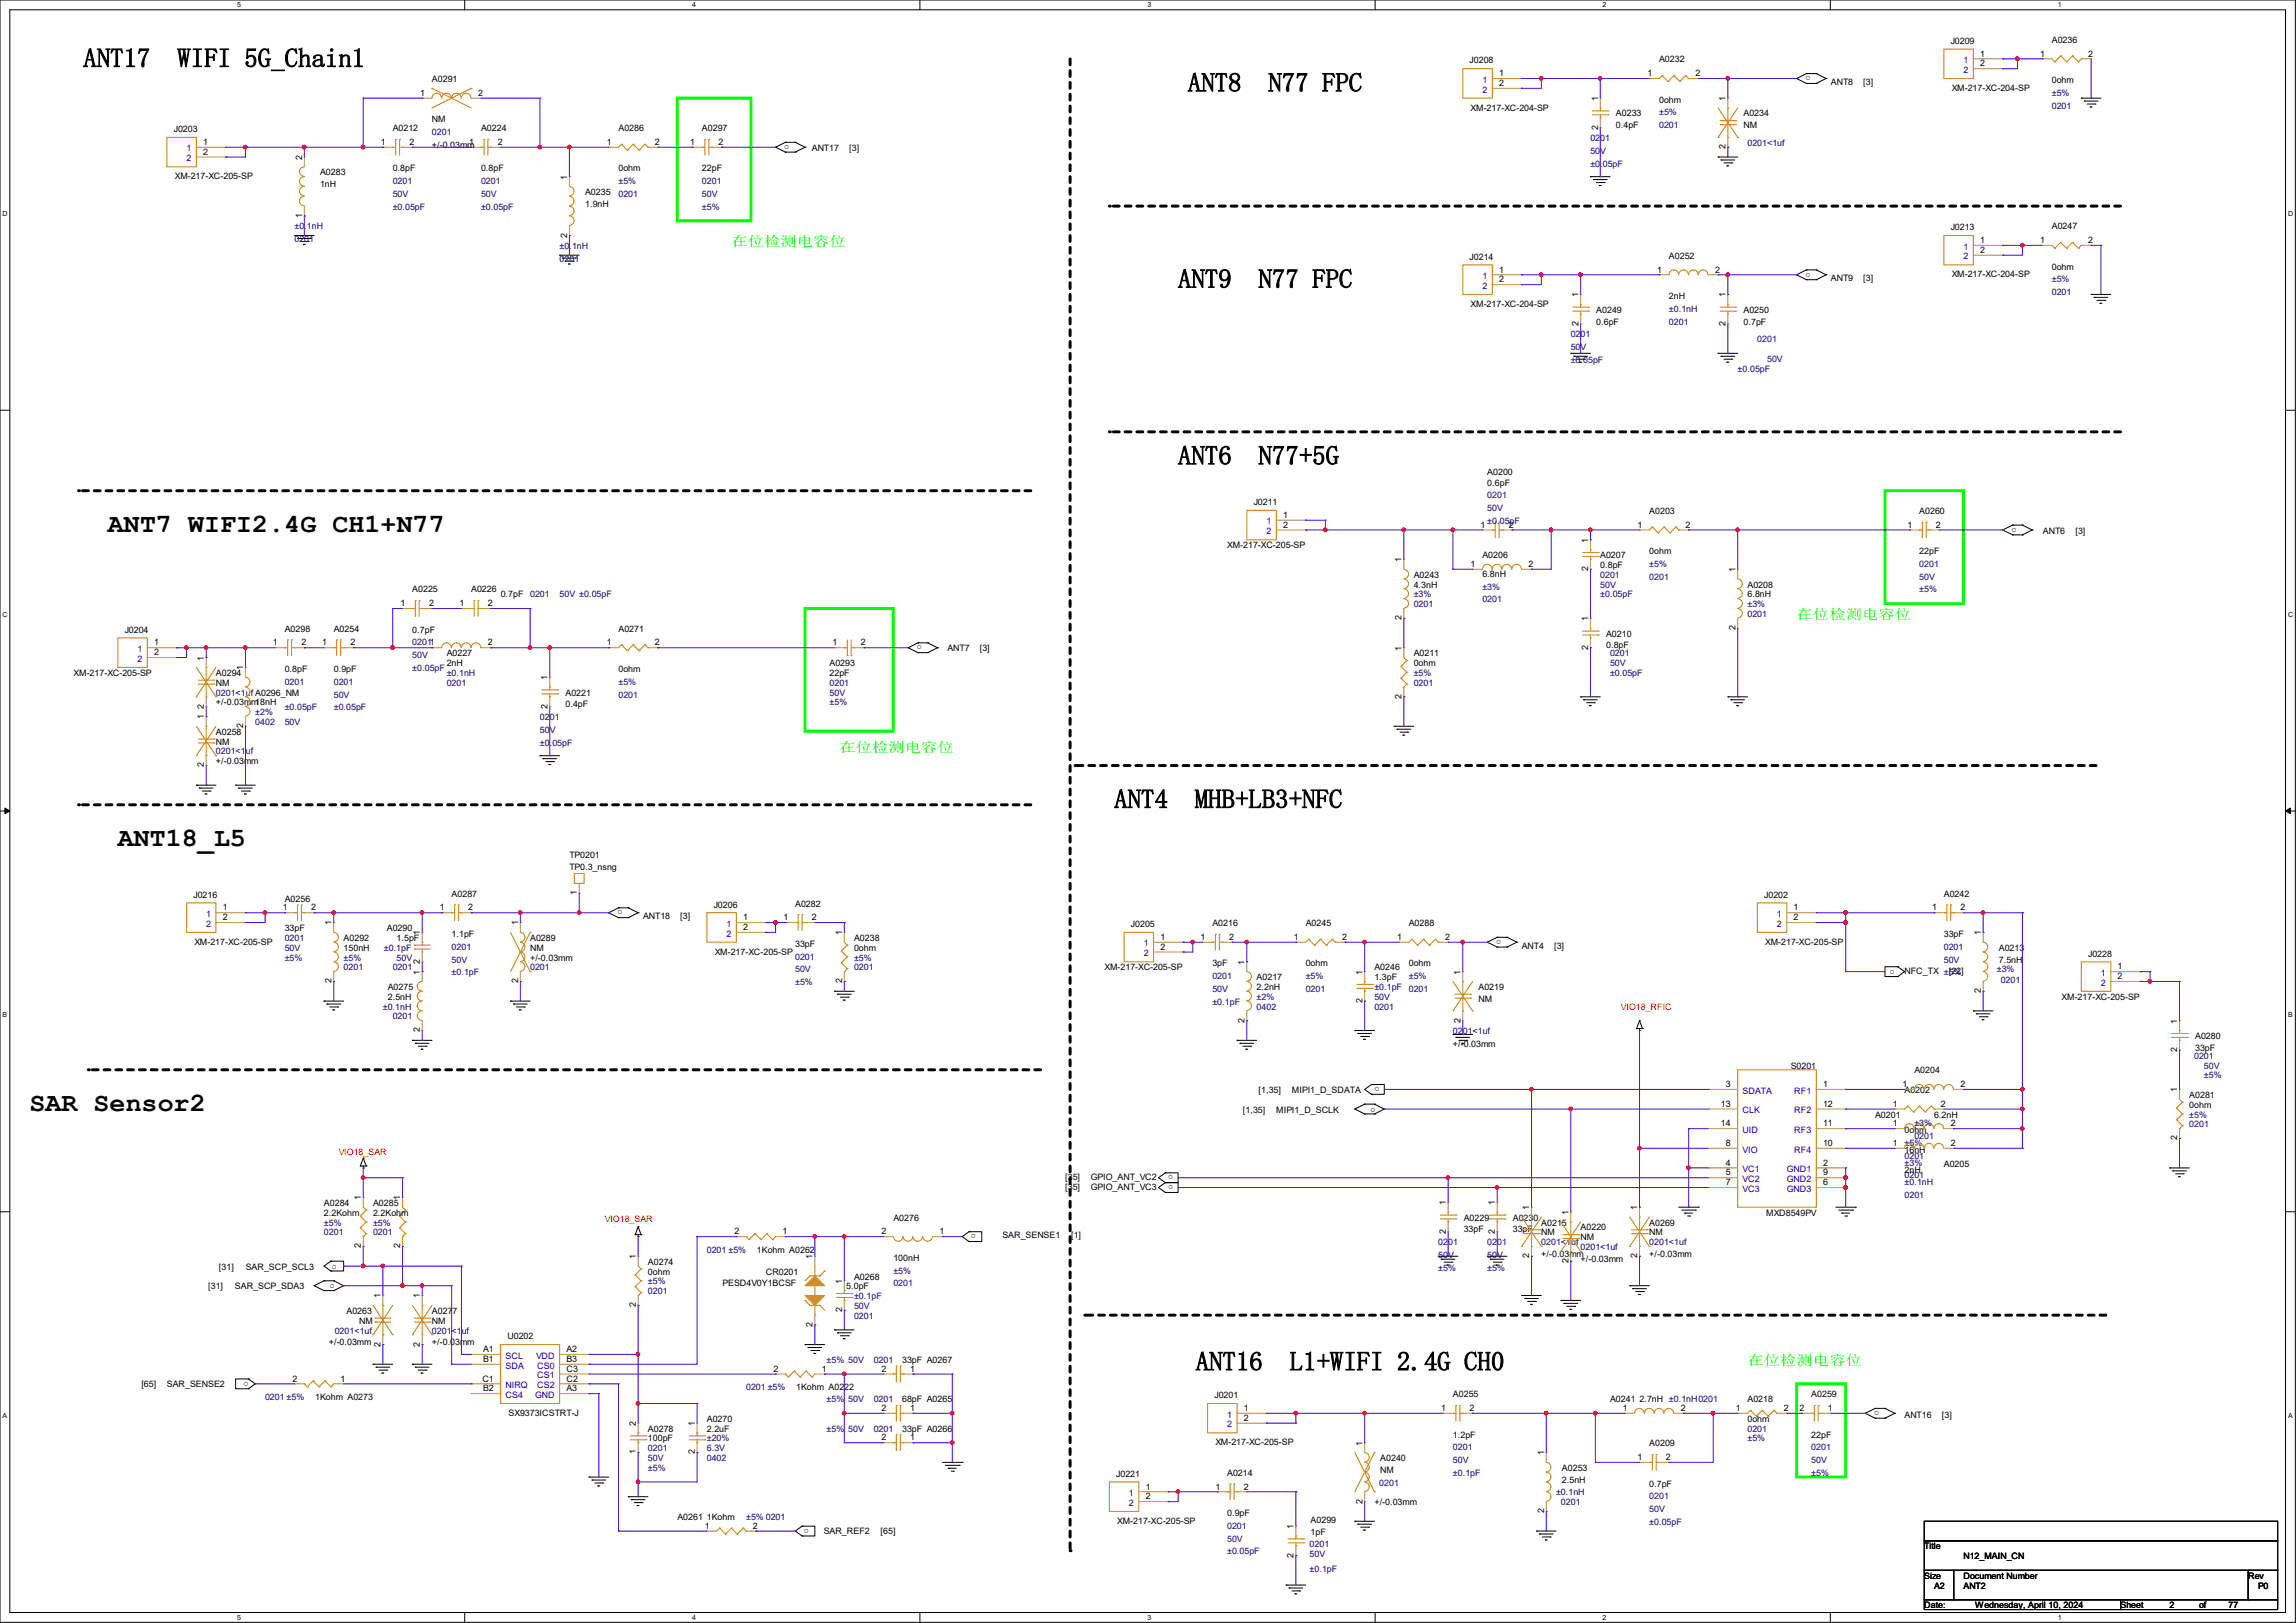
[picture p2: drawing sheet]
<svg xmlns="http://www.w3.org/2000/svg" width="297mm" height="210mm" viewBox="0 0 297 210" stroke-linecap="round" stroke-linejoin="round" font-family="sans-serif">
<defs><g id="words">
<g font-size="3.4">
<text x="10.8" y="8.7">ANT17</text>
<text x="22.9" y="8.7">WIFI 5G_Chain1</text>
<text x="153.7" y="11.9">ANT8</text>
<text x="164.1" y="11.9">N77 FPC</text>
<text x="152.4" y="37.3">ANT9</text>
<text x="162.8" y="37.3">N77 FPC</text>
<text x="152.4" y="60.1">ANT6</text>
<text x="162.8" y="60.1">N77+5G</text>
<text x="14" y="68.8">ANT7 WIFI2.4G CH1+N77</text>
<text x="144.1" y="104.6">ANT4</text>
<text x="154.6" y="104.6">MHB+LB3+NFC</text>
<text x="15.2" y="109.5">ANT18_L5</text>
<text x="3.8" y="143.8">SAR Sensor2</text>
<text x="154.7" y="177.3">ANT16</text>
<text x="166.8" y="177.3">L1+WIFI 2.4G CH0</text>
</g>
<g font-size="1.8" fill="#0f0">
<text x="94.6" y="31.9">在位检测电容位</text>
<text x="232.4" y="80.1">在位检测电容位</text>
<text x="108.6" y="97.3">在位检测电容位</text>
<text x="226.1" y="176.7">在位检测电容位</text>
</g>
<g font-size="1.1">
<text x="252.3" y="5.7">J0209</text>
<text x="265.4" y="5.5">A0236</text>
<text x="55.9" y="10.6">A0291</text>
<text x="190.1" y="8.2">J0208</text>
<text x="193.9" y="9.9">1</text>
<text x="193.9" y="11.1">2</text>
<text x="213.1" y="9.9">1</text>
<text x="214.6" y="8.1">A0232</text>
<text x="219.3" y="9.9">2</text>
<text x="234.2" y="9.9" transform="rotate(-180 234.2 9.9)">o</text>
<text x="236.8" y="11">ANT8</text>
<text x="241" y="11">[3]</text>
<text x="252.5" y="11.8">XM-217-XC-204-SP</text>
<text x="256.2" y="7.3">1</text>
<text x="256.2" y="8.6">2</text>
<text x="263.9" y="7.3">1</text>
<text x="265.4" y="10.8">0ohm</text>
<text x="270.1" y="7.3">2</text>
<text x="22.5" y="17.1">J0203</text>
<text x="50.8" y="17">A0212</text>
<text x="54.4" y="12.4">1</text>
<text x="55.9" y="15.8">NM</text>
<text x="61.8" y="12.4">2</text>
<text x="62.2" y="17">A0224</text>
<text x="80" y="17">A0286</text>
<text x="90.8" y="17">A0297</text>
<text x="190.2" y="14.3">XM-217-XC-204-SP</text>
<text x="206.7" y="16.8" transform="rotate(-90 206.7 16.8)">2</text>
<text x="206.7" y="13.1" transform="rotate(-90 206.7 13.1)">1</text>
<text x="209" y="15.1">A0233</text>
<text x="209" y="16.6">0.4pF</text>
<text x="214.6" y="13.3">0ohm</text>
<text x="223.2" y="13.1" transform="rotate(-90 223.2 13.1)">1</text>
<text x="225.5" y="15.1">A0234</text>
<text x="225.5" y="16.6">NM</text>
<text x="22.6" y="23.2">XM-217-XC-205-SP</text>
<text x="26.3" y="18.8">1</text>
<text x="26.3" y="20">2</text>
<text x="39.1" y="20.7" transform="rotate(-90 39.1 20.7)">2</text>
<text x="41.4" y="22.7">A0283</text>
<text x="49.3" y="18.8">1</text>
<text x="50.8" y="22.2">0.8pF</text>
<text x="53" y="18.8">2</text>
<text x="55.9" y="19.1">+/-0.03mm</text>
<text x="60.7" y="18.8">1</text>
<text x="62.2" y="22.2">0.8pF</text>
<text x="64.4" y="18.8">2</text>
<text x="73.4" y="23.2" transform="rotate(-90 73.4 23.2)">1</text>
<text x="78.5" y="18.8">1</text>
<text x="80" y="22.2">0ohm</text>
<text x="84.7" y="18.8">2</text>
<text x="89.3" y="18.8">1</text>
<text x="90.8" y="22.2">22pF</text>
<text x="93" y="18.8">2</text>
<text x="102.1" y="18.8" transform="rotate(-180 102.1 18.8)">o</text>
<text x="105" y="19.5">ANT17</text>
<text x="109.8" y="19.5">[3]</text>
<text x="223.2" y="19.3" transform="rotate(-90 223.2 19.3)">2</text>
<text x="39.1" y="28.2" transform="rotate(-90 39.1 28.2)">1</text>
<text x="41.4" y="24.2">1nH</text>
<text x="75.7" y="25.2">A0235</text>
<text x="75.7" y="26.8">1.9nH</text>
<text x="252.3" y="29.8">J0213</text>
<text x="265.4" y="29.7">A0247</text>
<text x="73.4" y="30.7" transform="rotate(-90 73.4 30.7)">2</text>
<text x="190.1" y="33.6">J0214</text>
<text x="193.9" y="35.3">1</text>
<text x="214.4" y="35.3">1</text>
<text x="215.9" y="33.5">A0252</text>
<text x="221.9" y="35.3">2</text>
<text x="234.2" y="35.3" transform="rotate(-180 234.2 35.3)">o</text>
<text x="252.5" y="35.9">XM-217-XC-204-SP</text>
<text x="256.2" y="31.5">1</text>
<text x="256.2" y="32.7">2</text>
<text x="263.9" y="31.5">1</text>
<text x="265.4" y="34.9">0ohm</text>
<text x="270.1" y="31.5">2</text>
<text x="190.2" y="39.7">XM-217-XC-204-SP</text>
<text x="193.9" y="36.5">2</text>
<text x="204.2" y="38.5" transform="rotate(-90 204.2 38.5)">1</text>
<text x="206.5" y="40.5">A0249</text>
<text x="206.5" y="42">0.6pF</text>
<text x="215.9" y="38.7">2nH</text>
<text x="223.2" y="38.5" transform="rotate(-90 223.2 38.5)">1</text>
<text x="225.5" y="40.5">A0250</text>
<text x="225.5" y="42">0.7pF</text>
<text x="236.8" y="36.4">ANT9</text>
<text x="241" y="36.4">[3]</text>
<text x="204.2" y="42.2" transform="rotate(-90 204.2 42.2)">2</text>
<text x="223.2" y="42.2" transform="rotate(-90 223.2 42.2)">2</text>
<text x="162.2" y="65.4">J0211</text>
<text x="192.4" y="61.4">A0200</text>
<text x="192.4" y="62.8">0.6pF</text>
<text x="158.7" y="71">XM-217-XC-205-SP</text>
<text x="166" y="67">1</text>
<text x="166" y="68.3">2</text>
<text x="191.5" y="68.3">1</text>
<text x="195.2" y="68.3">2</text>
<text x="205.4" y="70.2" transform="rotate(-90 205.4 70.2)">1</text>
<text x="211.8" y="68.3">1</text>
<text x="213.4" y="66.5">A0203</text>
<text x="213.4" y="71.7">0ohm</text>
<text x="218.1" y="68.3">2</text>
<text x="246.8" y="68.3">1</text>
<text x="248.3" y="66.5">A0260</text>
<text x="248.3" y="71.7">22pF</text>
<text x="250.4" y="68.3">2</text>
<text x="260.9" y="68.3" transform="rotate(-180 260.9 68.3)">o</text>
<text x="264.3" y="69">ANT6</text>
<text x="268.5" y="69">[3]</text>
<text x="53.3" y="76.7">A0225</text>
<text x="61" y="76.7">A0226</text>
<text x="64.8" y="77.3">0.7pF</text>
<text x="181.3" y="72.8" transform="rotate(-90 181.3 72.8)">1</text>
<text x="182.9" y="74.8">A0243</text>
<text x="182.9" y="76">4.3nH</text>
<text x="190.2" y="73.4">1</text>
<text x="191.8" y="72.2">A0206</text>
<text x="191.8" y="74.6">6.8nH</text>
<text x="197.7" y="73.4">2</text>
<text x="205.4" y="73.9" transform="rotate(-90 205.4 73.9)">2</text>
<text x="207" y="72.2">A0207</text>
<text x="207" y="73.5">0.8pF</text>
<text x="224.5" y="74" transform="rotate(-90 224.5 74)">1</text>
<text x="226.1" y="76">A0208</text>
<text x="226.1" y="77.3">6.8nH</text>
<text x="16.1" y="81.9">J0204</text>
<text x="19.9" y="83.5">1</text>
<text x="35.3" y="83.5">1</text>
<text x="36.8" y="81.7">A0298</text>
<text x="39" y="83.5">2</text>
<text x="41.7" y="83.5">1</text>
<text x="43.2" y="81.7">A0254</text>
<text x="45.3" y="83.5">2</text>
<text x="51.8" y="78.4">1</text>
<text x="53.3" y="81.9">0.7pF</text>
<text x="55.5" y="78.4">2</text>
<text x="59.4" y="78.4">1</text>
<text x="63.1" y="83.5">2</text>
<text x="63.1" y="78.4">2</text>
<text x="78.5" y="83.5">1</text>
<text x="80" y="81.7">A0271</text>
<text x="84.7" y="83.5">2</text>
<text x="107.7" y="83.5">1</text>
<text x="111.4" y="83.5">2</text>
<text x="119.3" y="83.5" transform="rotate(-180 119.3 83.5)">o</text>
<text x="181.3" y="80.3" transform="rotate(-90 181.3 80.3)">2</text>
<text x="205.4" y="80.4" transform="rotate(-90 205.4 80.4)">1</text>
<text x="207.8" y="82.4">A0210</text>
<text x="207.8" y="83.9">0.8pF</text>
<text x="224.5" y="81.5" transform="rotate(-90 224.5 81.5)">2</text>
<text x="9.5" y="87.5">XM-217-XC-205-SP</text>
<text x="19.9" y="84.8">2</text>
<text x="26.4" y="85.5" transform="rotate(-90 26.4 85.5)">1</text>
<text x="27.9" y="87.5">A0294</text>
<text x="27.9" y="88.7">NM</text>
<text x="31.5" y="86.7" transform="rotate(-90 31.5 86.7)">1</text>
<text x="36.8" y="87">0.8pF</text>
<text x="43.2" y="87">0.9pF</text>
<text x="57.8" y="84.9">A0227</text>
<text x="57.8" y="86.2">2nH</text>
<text x="70.8" y="88" transform="rotate(-90 70.8 88)">1</text>
<text x="80" y="87">0ohm</text>
<text x="107.3" y="86.2">A0293</text>
<text x="107.3" y="87.5">22pF</text>
<text x="122.6" y="84.3">ANT7</text>
<text x="126.7" y="84.3">[3]</text>
<text x="181.3" y="84.2" transform="rotate(-90 181.3 84.2)">1</text>
<text x="182.9" y="84.9">A0211</text>
<text x="182.9" y="86.2">0ohm</text>
<text x="205.4" y="84.1" transform="rotate(-90 205.4 84.1)">2</text>
<text x="26.4" y="93.1" transform="rotate(-90 26.4 93.1)">1</text>
<text x="26.4" y="91.7" transform="rotate(-90 26.4 91.7)">2</text>
<text x="27.9" y="91.3">+/-0.03mm18nH</text>
<text x="27.9" y="95.1">A0258</text>
<text x="31.5" y="94.2" transform="rotate(-90 31.5 94.2)">2</text>
<text x="70.8" y="91.7" transform="rotate(-90 70.8 91.7)">2</text>
<text x="73.2" y="90">A0221</text>
<text x="73.2" y="91.5">0.4pF</text>
<text x="181.3" y="90.4" transform="rotate(-90 181.3 90.4)">2</text>
<text x="26.4" y="99.3" transform="rotate(-90 26.4 99.3)">2</text>
<text x="27.9" y="96.4">NM</text>
<text x="27.9" y="98.9">+/-0.03mm</text>
<text x="73.7" y="111.1">TP0201</text>
<text x="73.7" y="112.6">TP0.3_nsng</text>
<text x="25" y="116.2">J0216</text>
<text x="28.8" y="117.8">1</text>
<text x="28.8" y="119.1">2</text>
<text x="36.6" y="117.8">1</text>
<text x="36.8" y="116.7">A0256</text>
<text x="40.3" y="117.8">2</text>
<text x="42.9" y="119.8" transform="rotate(-90 42.9 119.8)">1</text>
<text x="56.9" y="117.8">1</text>
<text x="58.4" y="116">A0287</text>
<text x="60.6" y="117.8">2</text>
<text x="67" y="119.8" transform="rotate(-90 67 119.8)">1</text>
<text x="74.6" y="115.8" transform="rotate(-90 74.6 115.8)">1</text>
<text x="80.5" y="117.8" transform="rotate(-180 80.5 117.8)">o</text>
<text x="83.2" y="119">ANT18</text>
<text x="88" y="119">[3]</text>
<text x="92.3" y="117.4">J0206</text>
<text x="96.1" y="119.1">1</text>
<text x="101.3" y="119.1">1</text>
<text x="102.9" y="117.3">A0282</text>
<text x="105" y="119.1">2</text>
<text x="146.3" y="120">J0205</text>
<text x="156.8" y="119.8">A0216</text>
<text x="168.9" y="119.8">A0245</text>
<text x="182.2" y="119.8">A0288</text>
<text x="228.2" y="116.2">J0202</text>
<text x="232" y="117.8">1</text>
<text x="232" y="119.1">2</text>
<text x="249.9" y="117.8">1</text>
<text x="251.5" y="116">A0242</text>
<text x="253.6" y="117.8">2</text>
<text x="25.1" y="122.3">XM-217-XC-205-SP</text>
<text x="36.8" y="120.5">33pF</text>
<text x="44.4" y="121.8">A0292</text>
<text x="44.4" y="123">150nH</text>
<text x="50" y="120.5">A0290</text>
<text x="51.3" y="121.8">1.5pF</text>
<text x="54.3" y="124.7" transform="rotate(-90 54.3 124.7)">2</text>
<text x="54.3" y="121" transform="rotate(-90 54.3 121)">1</text>
<text x="58.4" y="121.2">1.1pF</text>
<text x="68.6" y="121.8">A0289</text>
<text x="68.6" y="123">NM</text>
<text x="68.6" y="124.3">+/-0.03mm</text>
<text x="92.5" y="123.5">XM-217-XC-205-SP</text>
<text x="96.1" y="120.4">2</text>
<text x="102.9" y="122.5">33pF</text>
<text x="108.9" y="121" transform="rotate(-90 108.9 121)">1</text>
<text x="110.5" y="121.8">A0238</text>
<text x="110.5" y="123">0ohm</text>
<text x="142.9" y="125.6">XM-217-XC-205-SP</text>
<text x="150.1" y="121.6">1</text>
<text x="150.1" y="122.9">2</text>
<text x="155.3" y="121.6">1</text>
<text x="156.8" y="125.1">3pF</text>
<text x="159" y="121.6">2</text>
<text x="161" y="124.8" transform="rotate(-90 161 124.8)">1</text>
<text x="167.4" y="121.6">1</text>
<text x="168.9" y="125.1">0ohm</text>
<text x="173.6" y="121.6">2</text>
<text x="177.8" y="125.6">A0246</text>
<text x="180.7" y="121.6">1</text>
<text x="182.2" y="125.1">0ohm</text>
<text x="186.9" y="121.6">2</text>
<text x="194.2" y="121.6" transform="rotate(-180 194.2 121.6)">o</text>
<text x="196.8" y="122.8">ANT4</text>
<text x="201" y="122.8">[3]</text>
<text x="228.3" y="122.3">XM-217-XC-205-SP</text>
<text x="251.5" y="121.2">33pF</text>
<text x="256.3" y="121" transform="rotate(-90 256.3 121)">1</text>
<text x="258.6" y="123">A0213</text>
<text x="258.6" y="124.5">7.5nH</text>
<text x="270.1" y="123.8">J0228</text>
<text x="273.9" y="125.4">1</text>
<text x="42.9" y="127.3" transform="rotate(-90 42.9 127.3)">2</text>
<text x="50.2" y="128.1">A0275</text>
<text x="50.2" y="129.4">2.5nH</text>
<text x="54.3" y="126.1" transform="rotate(-90 54.3 126.1)">1</text>
<text x="67" y="127.3" transform="rotate(-90 67 127.3)">2</text>
<text x="108.9" y="127.3" transform="rotate(-90 108.9 127.3)">2</text>
<text x="162.6" y="126.8">A0217</text>
<text x="162.6" y="128.1">2.2nH</text>
<text x="176.2" y="129.8" transform="rotate(-90 176.2 129.8)">2</text>
<text x="176.2" y="126.1" transform="rotate(-90 176.2 126.1)">1</text>
<text x="177.8" y="126.8">1.3pF</text>
<text x="188.9" y="126.1" transform="rotate(-90 188.9 126.1)">1</text>
<text x="191.3" y="128.1">A0219</text>
<text x="191.3" y="129.6">NM</text>
<text x="244.5" y="126.1">o</text>
<text x="246.4" y="126.1">NFC_TX ±5%</text>
<text x="252.1" y="126.1">[22]</text>
<text x="256.3" y="128.5" transform="rotate(-90 256.3 128.5)">2</text>
<text x="266.7" y="129.4">XM-217-XC-205-SP</text>
<text x="273.9" y="126.7">2</text>
<text x="54.3" y="133.6" transform="rotate(-90 54.3 133.6)">2</text>
<text x="161" y="132.3" transform="rotate(-90 161 132.3)">2</text>
<text x="188" y="135.5">+/-0.03mm</text>
<text x="188.9" y="132.3" transform="rotate(-90 188.9 132.3)">2</text>
<text x="281.7" y="136.1" transform="rotate(-90 281.7 136.1)">2</text>
<text x="281.7" y="132.5" transform="rotate(-90 281.7 132.5)">1</text>
<text x="284" y="134.5">A0280</text>
<text x="284" y="136">33pF</text>
<text x="160.8" y="144">[1,35]</text>
<text x="162.8" y="141.4">[1,35]</text>
<text x="165.1" y="144">MIPI1_D_SCLK</text>
<text x="167.1" y="141.4">MIPI1_D_SDATA</text>
<text x="177.3" y="143.9">o</text>
<text x="178.4" y="140.7" transform="rotate(-180 178.4 140.7)">o</text>
<text x="222.6" y="143.2">13</text>
<text x="223.3" y="140.7">3</text>
<text x="231.6" y="138.3">S0201</text>
<text x="235.8" y="140.7">1</text>
<text x="235.8" y="143.2">12</text>
<text x="244.8" y="143.2">1</text>
<text x="246.1" y="140.7">1</text>
<text x="246.4" y="141.4">A0202</text>
<text x="247.6" y="138.9">A0204</text>
<text x="251.1" y="143.2">2</text>
<text x="253.6" y="140.7">2</text>
<text x="281.7" y="141.3" transform="rotate(-90 281.7 141.3)">1</text>
<text x="283.2" y="142.1">A0281</text>
<text x="283.2" y="143.3">0ohm</text>
<text x="222.6" y="145.8">14</text>
<text x="223.3" y="148.3">8</text>
<text x="235.8" y="148.3">10</text>
<text x="235.8" y="145.8">11</text>
<text x="242.6" y="144.6">A0201</text>
<text x="244.8" y="145.8">1</text>
<text x="244.8" y="148.3">1</text>
<text x="246.4" y="146.6">0ohm</text>
<text x="246.4" y="149.2">16nH</text>
<text x="250.2" y="144.6">6.2nH</text>
<text x="252.3" y="145.8">2</text>
<text x="252.3" y="148.3">2</text>
<text x="281.7" y="147.6" transform="rotate(-90 281.7 147.6)">2</text>
<text x="46.7" y="155.3" transform="rotate(-90 46.7 155.3)">1</text>
<text x="51.8" y="155.3" transform="rotate(-90 51.8 155.3)">1</text>
<text x="137.8" y="152.7">[35]</text>
<text x="137.8" y="154">[35]</text>
<text x="141.1" y="152.7">GPIO_ANT_VC2</text>
<text x="141.1" y="154">GPIO_ANT_VC3</text>
<text x="151.8" y="152.1" transform="rotate(-180 151.8 152.1)">o</text>
<text x="151.8" y="153.4" transform="rotate(-180 151.8 153.4)">o</text>
<text x="187" y="156" transform="rotate(-90 187 156)">1</text>
<text x="193.4" y="156" transform="rotate(-90 193.4 156)">1</text>
<text x="223.3" y="153.4">7</text>
<text x="223.3" y="150.8">4</text>
<text x="223.3" y="152.1">5</text>
<text x="235.8" y="150.8">2</text>
<text x="235.8" y="152.1">9</text>
<text x="235.8" y="153.4">6</text>
<text x="246.4" y="151.7">2nH</text>
<text x="251.5" y="151">A0205</text>
<text x="41.9" y="156">A0284</text>
<text x="41.9" y="157.3">2.2Kohm</text>
<text x="46.7" y="161.5" transform="rotate(-90 46.7 161.5)">2</text>
<text x="48.3" y="156">A0285</text>
<text x="48.3" y="157.3">2.2Kohm</text>
<text x="51.8" y="161.5" transform="rotate(-90 51.8 161.5)">2</text>
<text x="95" y="159.7">2</text>
<text x="101.2" y="159.7">1</text>
<text x="114" y="159.7">2</text>
<text x="115.6" y="158">A0276</text>
<text x="121.5" y="159.7">1</text>
<text x="126.2" y="159.7" transform="rotate(-180 126.2 159.7)">o</text>
<text x="129.7" y="160.2">SAR_SENSE1</text>
<text x="138.5" y="160.2">[1]</text>
<text x="187" y="159.6" transform="rotate(-90 187 159.6)">2</text>
<text x="189.4" y="158">A0229</text>
<text x="189.4" y="159.5">33pF</text>
<text x="193.4" y="159.6" transform="rotate(-90 193.4 159.6)">2</text>
<text x="195.7" y="158">A0230</text>
<text x="195.7" y="159.5">33pF</text>
<text x="197.8" y="156.6" transform="rotate(-90 197.8 156.6)">1</text>
<text x="199.4" y="158.6">A0215</text>
<text x="199.4" y="159.9">NM</text>
<text x="202.9" y="157.2" transform="rotate(-90 202.9 157.2)">1</text>
<text x="204.5" y="159.2">A0220</text>
<text x="204.5" y="160.5">NM</text>
<text x="211.8" y="156.6" transform="rotate(-90 211.8 156.6)">1</text>
<text x="213.4" y="158.6">A0269</text>
<text x="213.4" y="159.9">NM</text>
<text x="228.5" y="157.3">MXD8549PV</text>
<text x="26.9" y="166.8">[31]</text>
<text x="28.3" y="164.3">[31]</text>
<text x="30.4" y="166.8">SAR_SCP_SDA3</text>
<text x="31.8" y="164.3">SAR_SCP_SCL3</text>
<text x="42.7" y="166.7">o</text>
<text x="42.9" y="164.2">o</text>
<text x="82.3" y="162.9" transform="rotate(-90 82.3 162.9)">1</text>
<text x="83.8" y="163.7">A0274</text>
<text x="83.8" y="164.9">0ohm</text>
<text x="93.5" y="166.5">PESD4V0Y1BCSF</text>
<text x="97.9" y="162.1">1Kohm A0262</text>
<text x="99.1" y="164.9">CR0201</text>
<text x="105.1" y="162.9" transform="rotate(-90 105.1 162.9)">1</text>
<text x="108.9" y="166.1" transform="rotate(-90 108.9 166.1)">1</text>
<text x="109.5" y="166.8">5.0pF</text>
<text x="110.5" y="165.6">A0268</text>
<text x="115.6" y="163.2">100nH</text>
<text x="197.8" y="162.8" transform="rotate(-90 197.8 162.8)">2</text>
<text x="199.4" y="162.6">+/-0.03mm</text>
<text x="202.9" y="163.4" transform="rotate(-90 202.9 163.4)">2</text>
<text x="204.5" y="163.3">+/-0.03mm</text>
<text x="211.8" y="162.8" transform="rotate(-90 211.8 162.8)">2</text>
<text x="213.4" y="162.6">+/-0.03mm</text>
<text x="44.8" y="170">A0263</text>
<text x="46.5" y="171.3">NM</text>
<text x="49.2" y="168" transform="rotate(-90 49.2 168)">1</text>
<text x="54.3" y="168" transform="rotate(-90 54.3 168)">1</text>
<text x="55.9" y="170">A0277</text>
<text x="55.9" y="171.3">NM</text>
<text x="65.7" y="173.3">U0202</text>
<text x="82.3" y="169.2" transform="rotate(-90 82.3 169.2)">2</text>
<text x="105.1" y="171.7" transform="rotate(-90 105.1 171.7)">2</text>
<text x="108.9" y="169.8" transform="rotate(-90 108.9 169.8)">2</text>
<text x="18.3" y="179.4">[65]</text>
<text x="21.6" y="179.4">SAR_SENSE2</text>
<text x="32.1" y="178.8" transform="rotate(-180 32.1 178.8)">o</text>
<text x="37.8" y="178.8">2</text>
<text x="42.5" y="174.1">+/-0.03mm</text>
<text x="44.1" y="178.8">1</text>
<text x="49.2" y="174.2" transform="rotate(-90 49.2 174.2)">2</text>
<text x="54.3" y="174.2" transform="rotate(-90 54.3 174.2)">2</text>
<text x="55.9" y="174.1">+/-0.03mm</text>
<text x="62.4" y="178.8">C1</text>
<text x="62.5" y="175">A1</text>
<text x="62.5" y="176.2">B1</text>
<text x="73.3" y="175">A2</text>
<text x="73.3" y="176.2">B3</text>
<text x="73.3" y="178.8">C2</text>
<text x="73.3" y="177.5">C3</text>
<text x="100.1" y="177.5">2</text>
<text x="103" y="179.9">1Kohm A0222</text>
<text x="106.3" y="177.5">1</text>
<text x="114" y="177.5">2</text>
<text x="116.7" y="176.4">33pF A0267</text>
<text x="117.7" y="177.5">1</text>
<text x="40.8" y="181.2">1Kohm A0273</text>
<text x="62.5" y="180">B2</text>
<text x="65.8" y="183.2">SX9373ICSTRT-J</text>
<text x="73.3" y="180">A3</text>
<text x="82.3" y="184.5" transform="rotate(-90 82.3 184.5)">2</text>
<text x="83.8" y="185.3">A0278</text>
<text x="89.9" y="184.5" transform="rotate(-90 89.9 184.5)">1</text>
<text x="91.4" y="184">A0270</text>
<text x="91.4" y="185.3">2.2uF</text>
<text x="114" y="182.6">2</text>
<text x="116.7" y="181.4">68pF A0265</text>
<text x="116.7" y="185.3">33pF A0266</text>
<text x="117.7" y="182.6">1</text>
<text x="157.1" y="180.9">J0201</text>
<text x="160.9" y="182.6">1</text>
<text x="160.9" y="183.9">2</text>
<text x="186.4" y="182.6">1</text>
<text x="188" y="180.8">A0255</text>
<text x="190.1" y="182.6">2</text>
<text x="208.3" y="181.4">A0241 2.7nH ±0.1nH0201</text>
<text x="209.9" y="182.6">1</text>
<text x="217.4" y="182.6">2</text>
<text x="224.5" y="182.6">1</text>
<text x="226.1" y="181.4">A0218</text>
<text x="226.1" y="184">0ohm</text>
<text x="230.8" y="182.6">2</text>
<text x="232.8" y="182.6">2</text>
<text x="234.3" y="180.8">A0259</text>
<text x="236.5" y="182.6">1</text>
<text x="243.1" y="182.6" transform="rotate(-180 243.1 182.6)">o</text>
<text x="246.4" y="183.5">ANT16</text>
<text x="251.2" y="183.5">[3]</text>
<text x="82.3" y="188.2" transform="rotate(-90 82.3 188.2)">1</text>
<text x="83.8" y="186.5">100pF</text>
<text x="89.9" y="188.2" transform="rotate(-90 89.9 188.2)">2</text>
<text x="114" y="186.4">2</text>
<text x="117.7" y="186.4">1</text>
<text x="144.4" y="191.1">J0221</text>
<text x="157.2" y="187">XM-217-XC-205-SP</text>
<text x="158.7" y="191">A0214</text>
<text x="176.2" y="187.1" transform="rotate(-90 176.2 187.1)">1</text>
<text x="178.6" y="189.1">A0240</text>
<text x="178.6" y="190.6">NM</text>
<text x="188" y="186">1.2pF</text>
<text x="199.7" y="188.3" transform="rotate(-90 199.7 188.3)">1</text>
<text x="202.1" y="190.3">A0253</text>
<text x="202.1" y="191.9">2.5nH</text>
<text x="211.8" y="188.9">1</text>
<text x="213.4" y="187.2">A0209</text>
<text x="215.5" y="188.9">2</text>
<text x="234.3" y="186">22pF</text>
<text x="87.6" y="196.7">A0261 1Kohm</text>
<text x="91.2" y="197.8">1</text>
<text x="97.4" y="197.8">2</text>
<text x="104.6" y="197.8" transform="rotate(-180 104.6 197.8)">o</text>
<text x="144.5" y="197.2">XM-217-XC-205-SP</text>
<text x="148.2" y="192.7">1</text>
<text x="148.2" y="194">2</text>
<text x="157.2" y="192.7">1</text>
<text x="158.7" y="196.2">0.9pF</text>
<text x="160.9" y="192.7">2</text>
<text x="167.3" y="197.9" transform="rotate(-90 167.3 197.9)">1</text>
<text x="169.5" y="197.1">A0299</text>
<text x="176.2" y="194.6" transform="rotate(-90 176.2 194.6)">2</text>
<text x="177.8" y="194.8">+/-0.03mm</text>
<text x="199.7" y="195.8" transform="rotate(-90 199.7 195.8)">2</text>
<text x="213.4" y="192.4">0.7pF</text>
<text x="106.6" y="198.5">SAR_REF2</text>
<text x="113.9" y="198.5">[65]</text>
<text x="167.3" y="201.5" transform="rotate(-90 167.3 201.5)">2</text>
<text x="169.5" y="198.6">1pF</text>
<text x="248.9" y="200.5">Title</text>
<text x="254" y="201.8">N12_MAIN_CN</text>
<text x="248.9" y="204.3">Size</text>
<text x="248.9" y="208.1">Date:</text>
<text x="250.2" y="205.6">A2</text>
<text x="254" y="204.3">Document Number</text>
<text x="254" y="205.6">ANT2</text>
<text x="255.5" y="208.1">Wednesday, April 10, 2024</text>
<text x="274.3" y="208.1">Sheet</text>
<text x="280.7" y="208.1">2</text>
<text x="284.5" y="208.1">of</text>
<text x="288.3" y="208.1">77</text>
<text x="290.8" y="204.3">Rev</text>
<text x="292.1" y="205.6">P0</text>
</g>
<g font-size="1.1" fill="#00c">
<text x="191.8" y="10.7">1</text>
<text x="191.8" y="12">2</text>
<text x="254" y="8.2">1</text>
<text x="254" y="9.4">2</text>
<text x="24.1" y="19.6">1</text>
<text x="24.1" y="20.9">2</text>
<text x="254" y="32.3">1</text>
<text x="254" y="33.6">2</text>
<text x="191.8" y="36.1">1</text>
<text x="191.8" y="37.4">2</text>
<text x="163.8" y="67.9">1</text>
<text x="163.8" y="69.1">2</text>
<text x="17.8" y="84.4">1</text>
<text x="17.8" y="85.6">2</text>
<text x="26.7" y="118.7">1</text>
<text x="26.7" y="119.9">2</text>
<text x="94" y="119.9">1</text>
<text x="229.9" y="118.7">1</text>
<text x="229.9" y="119.9">2</text>
<text x="94" y="121.2">2</text>
<text x="148" y="122.5">1</text>
<text x="148" y="123.7">2</text>
<text x="271.8" y="126.3">1</text>
<text x="271.8" y="127.6">2</text>
<text x="225.4" y="141.5">SDATA</text>
<text x="232.1" y="141.5">RF1</text>
<text x="225.4" y="144.1">CLK</text>
<text x="225.4" y="146.6">UID</text>
<text x="225.4" y="149.1">VIO</text>
<text x="232.1" y="149.1">RF4</text>
<text x="232.1" y="146.6">RF3</text>
<text x="232.1" y="144.1">RF2</text>
<text x="225.4" y="154.2">VC3</text>
<text x="225.4" y="151.7">VC1</text>
<text x="225.4" y="153">VC2</text>
<text x="231.1" y="151.7">GND1</text>
<text x="231.1" y="153">GND2</text>
<text x="231.1" y="154.2">GND3</text>
<text x="65.4" y="175.8">SCL</text>
<text x="65.4" y="177.1">SDA</text>
<text x="65.4" y="179.6">NIRQ</text>
<text x="69.3" y="175.8">VDD</text>
<text x="69.5" y="177.1">CS0</text>
<text x="69.5" y="179.6">CS2</text>
<text x="69.5" y="178.4">CS1</text>
<text x="65.4" y="180.9">CS4</text>
<text x="69.2" y="180.9">GND</text>
<text x="158.7" y="183.4">1</text>
<text x="158.7" y="184.7">2</text>
<text x="146" y="193.6">1</text>
<text x="146" y="194.9">2</text>
</g>
<g font-size="1.1" fill="#000080">
<text x="55.9" y="17.5">0201</text>
<text x="214.6" y="14.9">±5%</text>
<text x="214.6" y="16.6">0201</text>
<text x="265.4" y="12.4">±5%</text>
<text x="265.4" y="14.1">0201</text>
<text x="50.8" y="23.8">0201</text>
<text x="62.2" y="23.8">0201</text>
<text x="80" y="23.8">±5%</text>
<text x="90.8" y="23.8">0201</text>
<text x="205.7" y="18.2">0201</text>
<text x="205.7" y="19.9">50V</text>
<text x="205.7" y="21.5">±0.05pF</text>
<text x="226.1" y="18.9">0201&lt;1uf</text>
<text x="38.1" y="29.7">±0.1nH</text>
<text x="50.8" y="25.5">50V</text>
<text x="50.8" y="27.1">±0.05pF</text>
<text x="62.2" y="25.5">50V</text>
<text x="62.2" y="27.1">±0.05pF</text>
<text x="80" y="25.5">0201</text>
<text x="90.8" y="25.5">50V</text>
<text x="90.8" y="27.1">±5%</text>
<text x="38.1" y="31.3">0201</text>
<text x="72.4" y="32.2">±0.1nH</text>
<text x="72.4" y="33.9">0201</text>
<text x="215.9" y="40.3">±0.1nH</text>
<text x="215.9" y="42">0201</text>
<text x="265.4" y="36.5">±5%</text>
<text x="265.4" y="38.2">0201</text>
<text x="203.2" y="43.6">0201</text>
<text x="203.2" y="45.3">50V</text>
<text x="203.2" y="46.9">±0.05pF</text>
<text x="227.3" y="44.3">0201</text>
<text x="228.6" y="46.8">50V</text>
<text x="224.8" y="48.1">±0.05pF</text>
<text x="192.4" y="64.5">0201</text>
<text x="192.4" y="66.1">50V</text>
<text x="192.4" y="67.8">±0.05pF</text>
<text x="68.6" y="77.3">0201</text>
<text x="72.4" y="77.3">50V ±0.05pF</text>
<text x="182.9" y="77.3">±3%</text>
<text x="191.8" y="76.3">±3%</text>
<text x="191.8" y="77.9">0201</text>
<text x="207" y="74.8">0201</text>
<text x="207" y="76">50V</text>
<text x="207" y="77.3">±0.05pF</text>
<text x="213.4" y="73.4">±5%</text>
<text x="213.4" y="75">0201</text>
<text x="248.3" y="73.4">0201</text>
<text x="248.3" y="75">50V</text>
<text x="248.3" y="76.7">±5%</text>
<text x="53.3" y="83.5">02011</text>
<text x="182.9" y="78.6">0201</text>
<text x="226.1" y="78.6">±3%</text>
<text x="226.1" y="79.8">0201</text>
<text x="36.8" y="88.6">0201</text>
<text x="43.2" y="88.6">0201</text>
<text x="53.3" y="85.2">50V</text>
<text x="53.3" y="86.8">±0.05pF</text>
<text x="57.8" y="87.5">±0.1nH</text>
<text x="57.8" y="88.7">0201</text>
<text x="80" y="88.6">±5%</text>
<text x="107.3" y="88.7">0201</text>
<text x="182.9" y="87.5">±5%</text>
<text x="182.9" y="88.7">0201</text>
<text x="208.3" y="84.9">0201</text>
<text x="208.3" y="86.2">50V</text>
<text x="208.3" y="87.5">±0.05pF</text>
<text x="27.9" y="90">0201&lt;1uf A0296_NM</text>
<text x="33" y="92.5">±2%</text>
<text x="33" y="93.8">0402</text>
<text x="36.8" y="93.8">50V</text>
<text x="36.8" y="91.9">±0.05pF</text>
<text x="43.2" y="90.3">50V</text>
<text x="43.2" y="91.9">±0.05pF</text>
<text x="69.8" y="93.2">0201</text>
<text x="69.8" y="94.8">50V</text>
<text x="80" y="90.3">0201</text>
<text x="107.3" y="90">50V</text>
<text x="107.3" y="91.3">±5%</text>
<text x="27.9" y="97.6">0201&lt;1uf</text>
<text x="69.8" y="96.5">±0.05pF</text>
<text x="36.8" y="121.8">0201</text>
<text x="36.8" y="123">50V</text>
<text x="36.8" y="124.3">±5%</text>
<text x="44.4" y="124.3">±5%</text>
<text x="44.4" y="125.6">0201</text>
<text x="49.7" y="123">±0.1pF</text>
<text x="50.8" y="125.6">0201</text>
<text x="51.3" y="124.3">50V</text>
<text x="58.4" y="122.9">0201</text>
<text x="58.4" y="124.5">50V</text>
<text x="68.6" y="125.6">0201</text>
<text x="102.9" y="124.2">0201</text>
<text x="102.9" y="125.8">50V</text>
<text x="110.5" y="124.3">±5%</text>
<text x="110.5" y="125.6">0201</text>
<text x="251.5" y="122.9">0201</text>
<text x="251.5" y="124.5">50V</text>
<text x="258.3" y="125.8">±3%</text>
<text x="49.5" y="130.6">±0.1nH</text>
<text x="50.8" y="131.9">0201</text>
<text x="58.4" y="126.2">±0.1pF</text>
<text x="102.9" y="127.5">±5%</text>
<text x="156.8" y="126.7">0201</text>
<text x="156.8" y="128.4">50V</text>
<text x="156.8" y="130">±0.1pF</text>
<text x="162.6" y="129.4">±2%</text>
<text x="162.6" y="130.6">0402</text>
<text x="168.9" y="126.7">±5%</text>
<text x="168.9" y="128.4">0201</text>
<text x="177.8" y="130.6">0201</text>
<text x="177.8" y="129.4">50V</text>
<text x="177.8" y="128.1">±0.1pF</text>
<text x="182.2" y="126.7">±5%</text>
<text x="182.2" y="128.4">0201</text>
<text x="258.8" y="127.2">0201</text>
<text x="188" y="133.8">0201&lt;1uf</text>
<text x="283.8" y="137">0201</text>
<text x="285.1" y="138.3">50V</text>
<text x="285.1" y="139.5">±5%</text>
<text x="246.4" y="148.3">±5%</text>
<text x="246.4" y="149.9">0201</text>
<text x="247.6" y="145.8">±3%</text>
<text x="247.6" y="147.4">0201</text>
<text x="283.2" y="144.6">±5%</text>
<text x="283.2" y="145.9">0201</text>
<text x="246.4" y="150.8">±3%</text>
<text x="246.4" y="152.5">0201</text>
<text x="246.4" y="153.4">±0.1nH</text>
<text x="246.4" y="155">0201</text>
<text x="41.9" y="158.6">±5%</text>
<text x="41.9" y="159.9">0201</text>
<text x="48.3" y="158.6">±5%</text>
<text x="48.3" y="159.9">0201</text>
<text x="186.1" y="161.1">0201</text>
<text x="192.4" y="161.1">0201</text>
<text x="199.4" y="161.1">0201&lt;1uf</text>
<text x="204.5" y="161.8">0201&lt;1uf</text>
<text x="213.4" y="161.1">0201&lt;1uf</text>
<text x="83.8" y="166.2">±5%</text>
<text x="83.8" y="167.5">0201</text>
<text x="91.4" y="162.1">0201 ±5%</text>
<text x="115.6" y="164.8">±5%</text>
<text x="115.6" y="166.5">0201</text>
<text x="186.1" y="162.8">50V</text>
<text x="186.1" y="164.4">±5%</text>
<text x="192.4" y="162.8">50V</text>
<text x="192.4" y="164.4">±5%</text>
<text x="43.3" y="172.6">0201&lt;1uf</text>
<text x="55.9" y="172.6">0201&lt;1uf</text>
<text x="110.5" y="170.7">0201</text>
<text x="110.5" y="169.4">50V</text>
<text x="110.5" y="168.1">±0.1pF</text>
<text x="96.5" y="179.9">0201 ±5%</text>
<text x="106.9" y="176.4">±5% 50V</text>
<text x="113" y="176.4">0201</text>
<text x="34.3" y="181.2">0201 ±5%</text>
<text x="106.9" y="181.4">±5%</text>
<text x="106.9" y="185.3">±5%</text>
<text x="109.7" y="181.4">50V</text>
<text x="109.7" y="185.3">50V</text>
<text x="113" y="181.4">0201</text>
<text x="113" y="185.3">0201</text>
<text x="226.1" y="185.3">0201</text>
<text x="83.8" y="187.8">0201</text>
<text x="83.8" y="189.1">50V</text>
<text x="83.8" y="190.3">±5%</text>
<text x="91.4" y="189.1">0402</text>
<text x="91.4" y="187.8">6.3V</text>
<text x="91.4" y="186.5">±20%</text>
<text x="188" y="187.7">0201</text>
<text x="188" y="189.3">50V</text>
<text x="188" y="191">±0.1pF</text>
<text x="226.1" y="186.5">±5%</text>
<text x="234.3" y="187.7">0201</text>
<text x="234.3" y="189.3">50V</text>
<text x="234.3" y="191">±5%</text>
<text x="96.5" y="196.7">±5% 0201</text>
<text x="158.7" y="197.8">0201</text>
<text x="178.4" y="192.2">0201</text>
<text x="201.3" y="193.5">±0.1nH</text>
<text x="201.9" y="194.8">0201</text>
<text x="213.4" y="194">0201</text>
<text x="213.4" y="195.7">50V</text>
<text x="213.4" y="197.3">±0.05pF</text>
<text x="158.7" y="199.5">50V</text>
<text x="158.7" y="201.1">±0.05pF</text>
<text x="169.4" y="200.2">0201</text>
<text x="169.4" y="201.5">50V</text>
<text x="169.4" y="203.4">±0.1pF</text>
</g>
<g font-size="1.1" fill="#f00">
<text x="209.7" y="130.6">VIO18_RFIC</text>
<text x="43.8" y="149.4">VIO18_SAR</text>
<text x="78.2" y="158.1">VIO18_SAR</text>
</g>
<g font-size=".9">
<text x="30.7" y=".9">5</text>
<text x="89.5" y=".9">4</text>
<text x="148.4" y=".9">3</text>
<text x="207.3" y=".9">2</text>
<text x="266.2" y=".9">1</text>
<text x=".3" y="28">D</text>
<text x="296" y="28">D</text>
<text x=".3" y="79.8">C</text>
<text x="296" y="79.8">C</text>
<text x=".3" y="131.7">B</text>
<text x="296" y="131.7">B</text>
<text x=".3" y="183.5">A</text>
<text x="296" y="183.5">A</text>
<text x="30.7" y="209.6">5</text>
<text x="89.5" y="209.6">4</text>
<text x="148.4" y="209.6">3</text>
<text x="207.3" y="209.6">2</text>
<text x="266.2" y="209.6">1</text>
</g>
</g></defs>
<path d="M0 0h296.9v209.9h-296.9zM1.3 1.3h294.4v207.4h-294.4z" fill="none" stroke="#000" stroke-width=".13"/>
<g fill="#fff">
<path d="M30.7 .1h.5v1h-.5z"/>
<path d="M30.7 208.8h.5v1h-.5z"/>
</g>
<path d="M60.1 0v1.3M60.1 208.7v1.2" fill="none" stroke="#000" stroke-width=".13"/>
<g fill="#fff">
<path d="M89.5 .1h.5v1h-.5z"/>
<path d="M89.5 208.8h.5v1h-.5z"/>
</g>
<path d="M119 0v1.3M119 208.7v1.2" fill="none" stroke="#000" stroke-width=".13"/>
<g fill="#fff">
<path d="M148.4 .1h.5v1h-.5z"/>
<path d="M148.4 208.8h.5v1h-.5z"/>
</g>
<path d="M177.9 0v1.3M177.9 208.7v1.2" fill="none" stroke="#000" stroke-width=".13"/>
<g fill="#fff">
<path d="M207.3 .1h.5v1h-.5z"/>
<path d="M207.3 208.8h.5v1h-.5z"/>
</g>
<path d="M236.8 0v1.3M236.8 208.7v1.2" fill="none" stroke="#000" stroke-width=".13"/>
<g fill="#fff">
<path d="M266.2 .1h.5v1h-.5z"/>
<path d="M266.2 208.8h.5v1h-.5z"/>
<path d="M.3 27.2h.7v1h-.7z"/>
<path d="M296 27.2h.6v1h-.6z"/>
<path d="M.3 79h.7v1h-.7z"/>
<path d="M296 79h.6v1h-.6z"/>
</g>
<path d="M0 53.1h1.3M295.7 53.1h1.2" fill="none" stroke="#000" stroke-width=".13"/>
<g fill="#fff">
<path d="M.3 130.9h.6v1h-.6z"/>
<path d="M296 130.9h.6v1h-.6z"/>
</g>
<path d="M0 104.9h1.3M295.7 104.9h1.2" fill="none" stroke="#000" stroke-width=".13"/>
<path d="M.6 104.6l.7 .3-.7 .4zM295.7 104.9l.6-.3v.7z" fill="#000" stroke="#000" stroke-width=".13"/>
<g fill="#fff">
<path d="M.3 182.7h.6v1h-.6z"/>
<path d="M296 182.7h.5v1h-.5z"/>
</g>
<g fill="none" stroke="#000" stroke-width=".13">
<path d="M100.3 19h.1M100.3 19l1.3 .7M101.6 19.7h.1M101.6 18.4h.1M101.6 19.7h1.3M101.6 18.4h1.3M101.6 18.4l-1.3 .6M102.9 19.7h.1M102.9 18.4h.1M102.9 18.4l1.2 .6M104.1 19h.1M104.1 19l-1.2 .7"/>
<path d="M232.4 10.2h.1M232.4 10.2l1.3 .6M233.7 10.8h.1M233.7 9.5h.1M233.7 10.8h1.2M233.7 9.5h1.2M233.7 9.5l-1.3 .7M234.9 10.8h.1M234.9 9.5h.1M234.9 9.5l1.3 .7M236.2 10.2h.1M236.2 10.2l-1.3 .6"/>
<path d="M269.2 12.7h.1M269.2 12.7h2.6M269.6 13.1h.1M269.6 13.1h1.8M270 13.5h1M270.4 13.8h.1M270.4 13.8h.2M271 13.5h.1M38.1 30.5h.1M38.1 30.5h2.5M38.5 30.9h.1M38.5 30.9h1.8"/>
<path d="M38.9 31.2h1M39.2 31.6h.1M39.2 31.6h.3M39.9 31.2h.1M72.4 33h.1M72.4 33h2.5M72.8 33.4h.1M72.8 33.4h1.7M73.2 33.8h1M73.5 34.2h.1M73.5 34.2h.3M74.2 33.8h.1"/>
<path d="M205.7 22.9h.1M205.7 22.9h2.6M206.1 23.2h.1M206.1 23.2h1.8M206.5 23.6h1M206.9 24h.1M206.9 24h.2M207.5 23.6h.1M222.2 20.3h.1M222.2 20.3h2.6M222.6 20.7h.1M222.6 20.7h1.8"/>
<path d="M223 21.1h1M223.4 21.5h.1M223.4 21.5h.2M224 21.1h.1M232.4 35.6h.1M232.4 35.6l1.3 .6M233.7 36.2h.1M233.7 34.9h.1M233.7 36.2h1.2M233.7 34.9h1.2M233.7 34.9l-1.3 .7M234.9 36.2h.1"/>
<path d="M234.9 34.9h.1M234.9 34.9l1.3 .7M236.2 35.6h.1M236.2 35.6l-1.3 .6M270.5 38.1h.1M270.5 38.1h2.5M270.9 38.5h.1M270.9 38.5h1.8M271.3 38.9h1M271.7 39.2h.1M271.7 39.2h.2M272.3 38.9h.1"/>
<path d="M203.2 45.7h.1M203.2 45.7h2.5M203.6 46.1h.1M203.6 46.1h1.8M204 46.5h1M204.3 46.9h.1M204.3 46.9h.3M205 46.5h.1M222.2 45.7h.1M222.2 45.7h2.6M222.6 46.1h.1M222.6 46.1h1.8"/>
<path d="M223 46.5h1M223.4 46.9h.1M223.4 46.9h.2M224 46.5h.1M259.1 68.6h.1M259.1 68.6l1.2 .6M260.3 69.2h.1M260.3 67.9h.1M260.3 69.2h1.3M260.3 67.9h1.3M260.3 67.9l-1.2 .7M261.6 69.2h.1"/>
<path d="M261.6 67.9h.1M261.6 67.9l1.3 .7M262.9 68.6h.1M262.9 68.6l-1.3 .6M69.8 97.8h.1M69.8 97.8h2.6M70.2 98.2h.1M70.2 98.2h1.8M70.6 98.6h1M71 98.9h.1M71 98.9h.2M71.6 98.6h.1"/>
<path d="M117.5 83.8h.1M117.5 83.8l1.2 .7M118.7 84.5h.1M118.7 83.2h.1M118.7 84.5h1.3M118.7 83.2h1.3M118.7 83.2l-1.2 .6M120 84.5h.1M120 83.2h.1M120 83.2l1.3 .6M121.3 83.8h.1M121.3 83.8l-1.3 .7"/>
<path d="M180.3 94h.1M180.3 94h2.6M180.7 94.4h.1M180.7 94.4h1.8M181.1 94.7h1M181.5 95.1h.1M181.5 95.1h.2M182.1 94.7h.1M204.5 90.2h.1M204.5 90.2h2.5M204.9 90.6h.1M204.9 90.6h1.7"/>
<path d="M205.2 90.9h1M205.6 91.3h.1M205.6 91.3h.3M206.2 90.9h.1M223.5 90.2h.1M223.5 90.2h2.6M223.9 90.6h.1M223.9 90.6h1.8M224.3 90.9h1M224.7 91.3h.1M224.7 91.3h.2M225.3 90.9h.1"/>
<path d="M25.4 101.6h.1M25.4 101.6h2.5M25.8 102h.1M25.8 102h1.8M26.2 102.4h1M26.5 102.7h.1M26.5 102.7h.3M27.2 102.4h.1M30.5 101.6h.1M30.5 101.6h2.5M30.9 102h.1M30.9 102h1.7"/>
<path d="M31.2 102.4h1.1M31.6 102.7h.1M31.6 102.7h.3M32.3 102.4h.1M78.7 118.1h.1M78.7 118.1l1.3 .6M80 118.7h.1M80 117.5h.1M80 118.7h1.3M80 117.5h1.3M80 117.5l-1.3 .6M81.3 118.7h.1"/>
<path d="M81.3 117.5h.1M81.3 117.5l1.2 .6M82.5 118.1h.1M82.5 118.1l-1.2 .6M41.9 129.5h.1M41.9 129.5h2.5M42.3 129.9h.1M42.3 129.9h1.8M42.7 130.3h1M43.1 130.7h.1M43.1 130.7h.2M43.7 130.3h.1"/>
<path d="M53.3 134.6h.1M53.3 134.6h2.6M53.7 135h.1M53.7 135h1.8M54.1 135.4h1M54.5 135.8h.1M54.5 135.8h.2M55.1 135.4h.1M66 129.5h.1M66 129.5h2.6M66.4 129.9h.1M66.4 129.9h1.8"/>
<path d="M66.8 130.3h1M67.2 130.7h.1M67.2 130.7h.2M67.8 130.3h.1M107.9 128.3h.1M107.9 128.3h2.6M108.3 128.7h.1M108.3 128.7h1.8M108.7 129h1M109.1 129.4h.1M109.1 129.4h.2M109.7 129h.1"/>
<path d="M160 134.6h.1M160 134.6h2.6M160.4 135h.1M160.4 135h1.8M160.8 135.4h1M161.2 135.8h.1M161.2 135.8h.2M161.8 135.4h.1M175.3 133.3h.1M175.3 133.3h2.5M175.6 133.7h.1M175.6 133.7h1.8"/>
<path d="M176 134.1h1M176.4 134.5h.1M176.4 134.5h.3M177 134.1h.1M188 133.9h.1M188 133.9h2.5M188.3 134.2h.1M188.3 134.2h1.8M188.7 134.6h1M189.1 135h.1M189.1 135h.3M189.7 134.6h.1"/>
<path d="M192.4 121.9h.1M192.4 121.9l1.3 .7M193.7 122.6h.1M193.7 121.3h.1M193.7 122.6h1.2M193.7 121.3h1.2M193.7 121.3l-1.3 .6M194.9 122.6h.1M194.9 121.3h.1M194.9 121.3l1.3 .6M196.2 121.9h.1M196.2 121.9l-1.3 .7"/>
<path d="M211.7 133.1h.1M211.7 133.1h.8M212.1 133.3h.1M212.1 132.1h.1M212.1 133.1v.2M212.1 132.1l.4 1M212.1 132.1l-.4 1M212.5 133.1h.1M245.5 125.1h.1M245.5 126.4h.1M245.5 125.1h-1.7v1.3h1.7M245.5 125.1l.9 .6-.9 .7"/>
<path d="M255.3 130.8h.1M255.3 130.8h2.5M255.7 131.2h.1M255.7 131.2h1.7M256 131.6h1M256.4 132h.1M256.4 132h.3M257 131.6h.1M0 156.8h1.3M46.6 150.9h.1M46.6 150.9h.8M47 151.1h.1"/>
<path d="M47 149.9h.1M47 150.9v.2M47 149.9l.4 1M47 149.9l-.4 1M47.4 150.9h.1M82.2 159.8h.1M82.2 159.8h.7M82.5 158.7h.1M82.5 159.8v.2M82.5 158.7l-.3 1.1M82.5 158.7l.4 1.1M82.9 159.8h.1"/>
<path d="M125.3 159.4h.1M125.3 159.4h1.7v1.3h-1.7M125.3 159.4l-.8 .6 .8 .7M150.7 153h.1M150.7 151.8h.1M150.7 151.8h1.7v1.2h-1.7M150.7 154.3h.1M150.7 153h1.7v1.3h-1.7M150.7 151.8l-.8 .6 .8 .6M150.7 153l-.8 .7 .8 .6M175.3 143.5h.1M175.3 143.5l1.2 .6"/>
<path d="M176.5 142.9h.1M176.5 144.1h.1M176.5 142.9h1.3M176.5 142.9l-1.2 .6M176.5 144.1h1.3M177.4 141.6h.1M177.4 140.3h.1M177.4 140.3h1.7v1.3h-1.7M177.4 140.3l-.9 .7 .9 .6M177.8 142.9h.1M177.8 144.1h.1M177.8 142.9l1.3 .6"/>
<path d="M179.1 143.5h.1M179.1 143.5l-1.3 .6M217.2 156.2h2.5M217.6 156.6h1.7M217.9 157h.1M217.9 157h1M218.3 157.4h.3M218.6 157.4h.1M219.3 156.6h.1M219.7 156.2h.1M237.5 156.2h2.5M237.9 156.6h1.7"/>
<path d="M238.3 157h.1M238.3 157h1M238.6 157.4h.3M238.9 157.4h.1M239.6 156.6h.1M240 156.2h.1M280.7 151.1h.1M280.7 151.1h2.5M281.1 151.5h.1M281.1 151.5h1.7M281.4 151.9h1M281.8 152.3h.1"/>
<path d="M281.8 152.3h.3M282.4 151.9h.1M295.7 156.8h1.2M32.1 179.7h.1M32.1 178.4h.1M32.1 178.4h-1.6v1.3h1.6M32.1 178.4l.9 .7-.9 .6M40.6 166.4h.1M40.6 166.4l1.3 .6M41.9 165.7h.1M41.9 167h.1M41.9 165.7h1.3"/>
<path d="M41.9 165.7l-1.3 .7M41.9 167h1.3M42.8 163.2h.1M42.8 164.5h.1M42.8 163.2h1.6v1.3h-1.6M42.8 163.2l-.9 .6 .9 .7M43.2 165.7h.1M43.2 167h.1M43.2 165.7l1.2 .7M44.4 166.4h.1M44.4 166.4l-1.2 .6M48.3 176.5h.1"/>
<path d="M48.3 176.5h2.5M48.6 176.9h.1M48.6 176.9h1.8M49 177.3h1M49.4 177.7h.1M49.4 177.7h.3M50 177.3h.1M53.3 176.5h.1M53.3 176.5h2.6M53.7 176.9h.1M53.7 176.9h1.8M54.1 177.3h1"/>
<path d="M54.5 177.7h.1M54.5 177.7h.2M55.1 177.3h.1M82.5 160h.1M104.1 174h.1M104.1 174h2.6M104.5 174.4h.1M104.5 174.4h1.8M104.9 174.8h1M105.3 175.1h.1M105.3 175.1h.2M105.9 174.8h.1"/>
<path d="M107.9 172.1h.1M107.9 172.1h2.6M108.3 172.5h.1M108.3 172.5h1.8M108.7 172.8h1M109.1 173.2h.1M109.1 173.2h.2M109.7 172.8h.1M125.3 160.7h.1M186.1 162.6h.1M186.1 162.6h2.5M186.4 162.9h.1"/>
<path d="M186.4 162.9h1.8M186.8 163.3h1M187.2 163.7h.1M187.2 163.7h.3M187.8 163.3h.1M192.4 162.6h.1M192.4 162.6h2.5M192.8 162.9h.1M192.8 162.9h1.8M193.2 163.3h1M193.5 163.7h.1M193.5 163.7h.3"/>
<path d="M194.2 163.3h.1M196.8 167.6h.1M196.8 167.6h2.6M197.2 168h.1M197.2 168h1.8M197.6 168.4h1M198 168.8h.1M198 168.8h.2M198.6 168.4h.1M201.9 168.3h.1M201.9 168.3h2.6M202.3 168.7h.1"/>
<path d="M202.3 168.7h1.8M202.7 169h1M203.1 169.4h.1M203.1 169.4h.2M203.7 169h.1M210.8 166.4h.1M210.8 166.4h2.6M211.2 166.8h.1M211.2 166.8h1.8M211.6 167.1h1M212 167.5h.1M212 167.5h.2"/>
<path d="M212.6 167.1h.1M76.2 191.1h.1M76.2 191.1h2.5M76.6 191.5h.1M76.6 191.5h1.8M77 191.9h1M77.3 192.3h.1M77.3 192.3h.3M78 191.9h.1M81.3 193.7h.1M81.3 193.7h2.5M81.7 194.1h.1"/>
<path d="M81.7 194.1h1.7M82 194.4h1.1M82.4 194.8h.1M82.4 194.8h.3M83.1 194.4h.1M103.8 198.8h.1M103.8 197.5h.1M103.8 197.5h1.6v1.3h-1.6M103.8 197.5l-.9 .6 .9 .7M121.9 189.2h2.6M122.3 189.6h1.8M122.7 190h.1"/>
<path d="M122.7 190h1M123.1 190.4h.2M123.3 190.4h.1M124.1 189.6h.1M124.5 189.2h.1M175.3 196.8h.1M175.3 196.8h2.5M175.6 197.2h.1M175.6 197.2h1.8M176 197.6h1M176.4 198h.1M176.4 198h.3"/>
<path d="M177 197.6h.1M198.8 198.1h.1M198.8 198.1h2.5M199.1 198.5h.1M199.1 198.5h1.8M199.5 198.9h1M199.9 199.3h.1M199.9 199.3h.3M200.5 198.9h.1M241.3 182.9h.1M241.3 182.9l1.3 .6M242.6 183.5h.1"/>
<path d="M242.6 182.2h.1M242.6 183.5h1.2M242.6 182.2h1.2M242.6 182.2l-1.3 .7M243.8 183.5h.1M243.8 182.2h.1M243.8 182.2l1.3 .7M245.1 182.9h.1M245.1 182.9l-1.3 .6M248.9 196.8h45.7v2.6h-45.7zM248.9 199.4h45.7v3.8h-45.7zM166.4 205.1h.1"/>
<path d="M166.4 205.1h2.5M166.8 205.5h.1M166.8 205.5h1.7M167.1 205.9h1M167.5 206.2h.1M167.5 206.2h.3M168.1 205.9h.1M248.9 203.2h3.8v3.8h-3.8zM248.9 207h25.4v1.3h-25.4zM252.7 203.2h38.1v3.8h-38.1zM274.3 207h20.3v1.3h-20.3zM290.8 203.2h3.8v3.8h-3.8z"/>
</g>
<path d="M138.4 7.6v193.1M274.3 26.7h-130.8M274.3 55.9h-130.8M133.3 63.5h-123.1M271.1 99.1h-132M133.3 104.1h-123.1M134.6 138.4h-123.2M272.4 170.2h-132.1" fill="none" stroke="#000" stroke-width=".38" stroke-dasharray=".8 .8"/>
<g fill="#000" stroke-dasharray=".8 .8">
<circle cx="143.5" cy="26.7" r=".19"/>
<circle cx="143.5" cy="55.9" r=".19"/>
<circle cx="10.2" cy="63.5" r=".19"/>
<circle cx="139.1" cy="99.1" r=".19"/>
<circle cx="10.2" cy="104.1" r=".19"/>
<circle cx="11.4" cy="138.4" r=".19"/>
<circle cx="140.3" cy="170.2" r=".19"/>
<circle cx="138.4" cy="200.7" r=".19"/>
</g>
<path d="M87.6 12.7h9.6v15.9h-9.6zM104.1 78.7h11.5v15.9h-11.5zM243.8 63.5h10.2v14.6h-10.2zM232.4 179.1h6.4v12h-6.4z" fill="none" stroke="#0f0" stroke-width=".38"/>
<g fill="none" stroke="#cc8006" stroke-width=".13">
<path d="M21.6 17.8h3.8v3.8h-3.8zM50.8 19h.1M50.8 19h.4M51.2 18h.1M51.2 18v2.1M51.7 18h.1M51.7 19h.4M51.7 18v2.1M52.1 19h.1M55.9 11.4h.1M55.9 11.4l5.1 2.6M57.1 12.7a.61 .61 0 0 0-.6-.6 .61 .61 0 0 0-.6 .6"/>
<path d="M58.4 12.7a.61 .61 0 0 0-.6-.6 .61 .61 0 0 0-.7 .6M59.6 12.7a.61 .61 0 0 0-.6-.6 .61 .61 0 0 0-.6 .6M60.9 12.7a.61 .61 0 0 0-.6-.6 .61 .61 0 0 0-.6 .6M61 11.4h.1M61 11.4l-5.1 2.6M62.2 19h.1M62.2 19h.4M62.6 18h.1M62.6 18v2.1M63.1 18h.1M63.1 19h.4M63.1 18v2.1"/>
<path d="M63.5 19h.1M80.4 18.7h.1M80.4 18.7l-.4 .3M80.4 18.7l.8 .7M81.2 19.4h.1M81.9 18.7h.1M81.9 18.7l-.7 .7M81.9 18.7l.8 .7M82.7 19.4h.1M83.4 18.7h.1M83.4 18.7l-.7 .7M83.4 18.7l.4 .3"/>
<path d="M83.8 19h.1M90.8 19h.1M90.8 19h.4M91.2 18h.1M91.2 18v2.1M91.7 18h.1M91.7 18v2.1M91.7 19h.4M92.1 19h.1M189.2 8.9h3.8v3.8h-3.8zM206 14.4h2M206 14.9h2"/>
<path d="M207 14h.1M207 15.2h.1M207 14v.4M207 14.9v.3M208 14.4h.1M208 14.9h.1M215 9.8h.1M215 9.8l-.4 .4M215 9.8l.8 .7M215.8 10.5h.1M216.5 9.8h.1M216.5 9.8l-.7 .7"/>
<path d="M216.5 9.8l.8 .7M217.3 10.5h.1M218.1 9.8h.1M218.1 9.8l-.8 .7M218.1 9.8l.3 .4M218.4 10.2h.1M222.2 17.8h.1M222.2 14l2.6 3.8M222.5 15.6h2M222.5 16.1h2M223.5 14h.1M223.5 17.8h.1"/>
<path d="M223.5 14v1.6M223.5 16.1v1.7M224.5 15.6h.1M224.5 16.1h.1M224.8 17.8h.1M224.8 14l-2.6 3.8M251.5 6.3h3.8v3.9h-3.8zM265.4 7.6l.4 .4M265.8 8h.1M266.6 7.2h.1M266.6 7.2l-.8 .8M266.6 7.2l.7 .8"/>
<path d="M267.3 8h.1M268.1 7.2h.1M268.1 7.2l-.8 .8M268.1 7.2l.8 .8M268.9 8h.1M269.2 7.6h.1M269.2 7.6l-.3 .4M39.4 25.4a.61 .61 0 0 0-.7 .6 .61 .61 0 0 0 .7 .6M39.4 24.1a.61 .61 0 0 0-.7 .6 .61 .61 0 0 0 .7 .7M39.4 22.9a.61 .61 0 0 0-.7 .6 .61 .61 0 0 0 .7 .6M39.4 21.6a.61 .61 0 0 0-.7 .6 .61 .61 0 0 0 .7 .6M73.7 24.1a.61 .61 0 0 1 .6 .6 .61 .61 0 0 1-.6 .7"/>
<path d="M73.7 25.4a.61 .61 0 0 1 .6 .6 .61 .61 0 0 1-.6 .6M73.7 26.7a.61 .61 0 0 1 .6 .6 .61 .61 0 0 1-.6 .6M73.7 27.9a.61 .61 0 0 1 .6 .7 .61 .61 0 0 1-.6 .6M189.2 34.3h3.8v3.8h-3.8zM203.5 39.8h2M204.5 39.4h.1M204.5 39.4v.4M205.5 39.8h.1M217.1 35.6a.61 .61 0 0 0-.6-.7 .61 .61 0 0 0-.6 .7M218.4 35.6a.61 .61 0 0 0-.6-.7 .61 .61 0 0 0-.6 .7M219.7 35.6a.61 .61 0 0 0-.6-.7 .61 .61 0 0 0-.7 .7M220.9 35.6a.61 .61 0 0 0-.6-.7 .61 .61 0 0 0-.6 .7"/>
<path d="M222.5 39.8h2M223.5 39.4h.1M223.5 39.4v.4M224.5 39.8h.1M251.5 30.5h3.8v3.8h-3.8zM265.4 31.7l.4 .4M265.8 32.1h.1M266.6 31.4h.1M266.6 31.4l-.8 .7M266.6 31.4l.7 .7M267.3 32.1h.1M268.1 31.4h.1"/>
<path d="M268.1 31.4l-.8 .7M268.1 31.4l.8 .7M268.9 32.1h.1M269.2 31.7h.1M269.2 31.7l-.3 .4M203.5 40.3h2M204.5 40.6h.1M204.5 40.3v.3M205.5 40.3h.1M222.5 40.3h2M223.5 40.6h.1M223.5 40.3v.3"/>
<path d="M224.5 40.3h.1M53.3 78.7h.1M53.3 78.7h.4M53.7 77.7h.1M53.7 77.7v2.1M54.2 77.7h.1M54.2 77.7v2.1M54.2 78.7h.4M54.6 78.7h.1M61 78.7h.1M61 78.7h.3M61.3 77.7h.1"/>
<path d="M61.3 77.7v2.1M61.8 77.7h.1M61.8 78.7h.4M61.8 77.7v2.1M62.2 78.7h.1M161.3 66h3.8v3.8h-3.8zM181.6 73.7a.61 .61 0 0 1 .6 .6 .61 .61 0 0 1-.6 .6M181.6 74.9a.61 .61 0 0 1 .6 .6 .61 .61 0 0 1-.6 .7M181.6 76.2a.61 .61 0 0 1 .6 .6 .61 .61 0 0 1-.6 .6M181.6 77.5a.61 .61 0 0 1 .6 .6 .61 .61 0 0 1-.6 .6M193 73.7a.61 .61 0 0 0-.6-.7 .61 .61 0 0 0-.6 .7M193 68.6h.1"/>
<path d="M193 68.6h.4M193.4 67.6h.1M193.4 67.6v2M193.9 67.6h.1M193.9 67.6v2M193.9 68.6h.4M194.3 73.7a.61 .61 0 0 0-.6-.7 .61 .61 0 0 0-.7 .7M194.3 68.6h.1M195.5 73.7a.61 .61 0 0 0-.6-.7 .61 .61 0 0 0-.6 .7M196.8 73.7a.61 .61 0 0 0-.6-.7 .61 .61 0 0 0-.6 .7M204.7 71.5h2.1M204.7 72h2.1"/>
<path d="M205.7 71.1h.1M205.7 72.4h.1M205.7 71.1v.4M205.7 72v.4M206.8 71.5h.1M206.8 72h.1M213.7 68.2h.1M213.7 68.2l-.3 .4M213.7 68.2l.8 .8M214.5 69h.1M215.3 68.2h.1M215.3 68.2l-.8 .8"/>
<path d="M215.3 68.2l.7 .8M216 69h.1M216.8 68.2h.1M216.8 68.2l-.8 .8M216.8 68.2l.4 .4M217.2 68.6h.1M224.8 74.9a.61 .61 0 0 1 .6 .6 .61 .61 0 0 1-.6 .7M224.8 76.2a.61 .61 0 0 1 .6 .6 .61 .61 0 0 1-.6 .6M224.8 77.5a.61 .61 0 0 1 .6 .6 .61 .61 0 0 1-.6 .6M224.8 78.7a.61 .61 0 0 1 .6 .7 .61 .61 0 0 1-.6 .6M248.3 68.6h.1M248.3 68.6h.4"/>
<path d="M248.7 67.6h.1M248.7 67.6v2M249.2 67.6h.1M249.2 68.6h.4M249.2 67.6v2M249.6 68.6h.1M15.2 82.5h3.8v3.9h-3.8zM25.4 90.2h.1M25.4 97.8h.1M25.4 86.4l2.5 3.8M25.4 94l2.5 3.8M25.7 88h2"/>
<path d="M25.7 88.5h2M25.7 95.6h2M25.7 96.1h2M26.7 86.4h.1M26.7 90.2h.1M26.7 94h.1M26.7 97.8h.1M26.7 86.4v1.6M26.7 88.5v1.7M26.7 94v1.6M26.7 96.1v1.7M27.7 88h.1"/>
<path d="M27.7 88.5h.1M27.7 95.6h.1M27.7 96.1h.1M27.9 90.2h.1M27.9 97.8h.1M27.9 86.4l-2.5 3.8M27.9 94l-2.5 3.8M31.7 87.6a.61 .61 0 0 1 .6 .6 .61 .61 0 0 1-.6 .7M31.7 88.9a.61 .61 0 0 1 .6 .6 .61 .61 0 0 1-.6 .6M31.7 90.2a.61 .61 0 0 1 .6 .6 .61 .61 0 0 1-.6 .6M31.7 91.4a.61 .61 0 0 1 .6 .7 .61 .61 0 0 1-.6 .6M36.8 83.8h.1"/>
<path d="M36.8 83.8h.4M37.2 82.8h.1M37.2 82.8v2M37.7 82.8h.1M37.7 82.8v2M37.7 83.8h.4M38.1 83.8h.1M43.2 83.8h.1M43.2 83.8h.4M43.6 82.8h.1M43.6 82.8v2M44.1 82.8h.1"/>
<path d="M44.1 83.8h.3M44.1 82.8v2M44.4 83.8h.1M58.4 83.8a.61 .61 0 0 0-.6-.6 .61 .61 0 0 0-.7 .6M59.6 83.8a.61 .61 0 0 0-.6-.6 .61 .61 0 0 0-.6 .6M60.9 83.8a.61 .61 0 0 0-.6-.6 .61 .61 0 0 0-.6 .6M62.2 83.8a.61 .61 0 0 0-.6-.6 .61 .61 0 0 0-.6 .6M70.1 89.3h2M70.1 89.8h2M71.1 88.9h.1M71.1 90.2h.1M71.1 88.9v.4"/>
<path d="M71.1 89.8v.4M72.1 89.3h.1M72.1 89.8h.1M80.4 83.4h.1M80.4 83.4l-.4 .4M80.4 83.4l.8 .8M81.2 84.2h.1M81.9 83.4h.1M81.9 83.4l-.7 .8M81.9 83.4l.8 .8M82.7 84.2h.1M83.4 83.4h.1"/>
<path d="M83.4 83.4l-.7 .8M83.4 83.4l.4 .4M83.8 83.8h.1M109.2 83.8h.1M109.2 83.8h.4M109.6 84.8h.1M109.6 82.8v2M110.1 84.8h.1M110.1 83.8h.4M110.1 82.8v2M110.5 83.8h.1M181.2 86.2h.1"/>
<path d="M181.2 87.8h.1M181.2 86.2l.8 .8M181.2 87.8l.8 .7M181.6 88.9h.1M181.6 85.1l.4 .4M182 85.5h.1M182 87h.1M182 88.5h.1M182 85.5l-.8 .7M182 87l-.8 .8M182 88.5l-.4 .4M204.7 81.7h2.1"/>
<path d="M204.7 82.2h2.1M205.7 81.3h.1M205.7 82.5h.1M205.7 81.3v.4M205.7 82.2v.3M206.8 81.7h.1M206.8 82.2h.1M24.1 116.8h3.8v3.8h-3.8zM38.1 118.1h.1M38.1 118.1h.4M38.5 117.1h.1M38.5 117.1v2"/>
<path d="M39 117.1h.1M39 117.1v2M39 118.1h.4M39.4 118.1h.1M58.4 118.1h.1M58.4 118.1h.4M58.8 117.1h.1M58.8 117.1v2M59.3 117.1h.1M59.3 118.1h.4M59.3 117.1v2M59.7 118.1h.1"/>
<path d="M74.3 113h1.3v1.3h-1.3zM91.4 118.1h3.8v3.8h-3.8zM102.9 119.4h.1M102.9 119.4h.4M103.3 118.4h.1M103.3 118.4v2M103.8 118.4h.1M103.8 118.4v2M103.8 119.4h.3M104.1 119.4h.1M227.3 116.8h3.8v3.8h-3.8zM251.5 118.1h.1"/>
<path d="M251.5 118.1h.3M251.8 117.1h.1M251.8 117.1v2M252.3 117.1h.1M252.3 118.1h.4M252.3 117.1v2M252.7 118.1h.1M43.2 120.6a.61 .61 0 0 1 .6 .7 .61 .61 0 0 1-.6 .6M43.2 121.9a.61 .61 0 0 1 .6 .6 .61 .61 0 0 1-.6 .6M43.2 123.2a.61 .61 0 0 1 .6 .6 .61 .61 0 0 1-.6 .6M43.2 124.5a.61 .61 0 0 1 .6 .6 .61 .61 0 0 1-.6 .6M53.6 122.3h.1"/>
<path d="M53.6 122.8h.1M53.6 122.3h2M53.6 122.8h2M54.6 127a.61 .61 0 0 0-.6 .6 .61 .61 0 0 0 .6 .6M54.6 128.3a.61 .61 0 0 0-.6 .6 .61 .61 0 0 0 .6 .6M54.6 129.5a.61 .61 0 0 0-.6 .7 .61 .61 0 0 0 .6 .6M54.6 130.8a.61 .61 0 0 0-.6 .6 .61 .61 0 0 0 .6 .6M54.6 121.9h.1M54.6 123.2h.1M54.6 121.9v.4M54.6 122.8v.4M66 120.6l2.6 5.1"/>
<path d="M67.3 120.6a.61 .61 0 0 1 .6 .7 .61 .61 0 0 1-.6 .6M67.3 121.9a.61 .61 0 0 1 .6 .6 .61 .61 0 0 1-.6 .6M67.3 123.2a.61 .61 0 0 1 .6 .6 .61 .61 0 0 1-.6 .6M67.3 124.5a.61 .61 0 0 1 .6 .6 .61 .61 0 0 1-.6 .6M68.6 120.6h.1M68.6 125.7h.1M68.6 120.6l-2.6 5.1M108.8 123.1h.1M108.8 124.6h.1M108.8 123.1l.8 .7M108.8 124.6l.8 .7M109.2 125.7h.1"/>
<path d="M109.2 121.9l.4 .4M109.6 122.3h.1M109.6 123.8h.1M109.6 125.3h.1M109.6 122.3l-.8 .8M109.6 123.8l-.8 .8M109.6 125.3l-.4 .4M145.4 120.6h3.8v3.9h-3.8zM156.8 121.9h.1M156.8 121.9h.4M157.2 120.9h.1M157.2 120.9v2"/>
<path d="M157.7 120.9h.1M157.7 120.9v2M157.7 121.9h.4M158.1 121.9h.1M161.3 125.7a.61 .61 0 0 1 .6 .6 .61 .61 0 0 1-.6 .7M161.3 127a.61 .61 0 0 1 .6 .6 .61 .61 0 0 1-.6 .6M161.3 128.3a.61 .61 0 0 1 .6 .6 .61 .61 0 0 1-.6 .6M161.3 129.5a.61 .61 0 0 1 .6 .7 .61 .61 0 0 1-.6 .6M169.3 121.5h.1M169.3 121.5l-.4 .4M169.3 121.5l.8 .8M170.1 122.3h.1"/>
<path d="M170.8 121.5h.1M170.8 121.5l-.7 .8M170.8 121.5l.8 .8M171.6 122.3h.1M172.3 121.5h.1M172.3 121.5l-.7 .8M172.3 121.5l.4 .4M172.7 121.9h.1M175.5 127.4h2M175.5 127.9h2M176.5 127h.1M176.5 128.3h.1"/>
<path d="M176.5 127v.4M176.5 127.9v.4M177.5 127.4h.1M177.5 127.9h.1M182.6 121.5h.1M182.6 121.5l-.4 .4M182.6 121.5l.8 .8M183.4 122.3h.1M184.1 121.5h.1M184.1 121.5l-.7 .8M184.1 121.5l.8 .8M184.9 122.3h.1"/>
<path d="M185.7 121.5h.1M185.7 121.5l-.8 .8M185.7 121.5l.4 .4M186.1 121.9h.1M188 130.8h.1M188 127l2.5 3.8M188.2 128.7h2M188.2 129.2h2M189.2 127h.1M189.2 130.8h.1M189.2 127v1.7M189.2 129.2v1.6"/>
<path d="M190.2 128.7h.1M190.2 129.2h.1M190.5 130.8h.1M190.5 127l-2.5 3.8M224.8 138.4h10.1v17.8h-10.1zM256.5 121.9a.61 .61 0 0 1 .6 .6 .61 .61 0 0 1-.6 .6M256.5 123.2a.61 .61 0 0 1 .6 .6 .61 .61 0 0 1-.6 .6M256.5 124.5a.61 .61 0 0 1 .6 .6 .61 .61 0 0 1-.6 .6M256.5 125.7a.61 .61 0 0 1 .6 .6 .61 .61 0 0 1-.6 .7M269.2 124.5h3.8v3.8h-3.8zM280.9 133.7h2.1M280.9 134.2h2.1"/>
<path d="M281.9 133.3h.1M281.9 134.6h.1M281.9 133.3v.4M281.9 134.2v.4M283 133.7h.1M283 134.2h.1M46.6 157.4h.1M46.6 158.9h.1M46.6 157.4l.8 .7M46.6 158.9l.8 .7M47 156.2l.4 .4M47.4 156.6h.1"/>
<path d="M47.4 158.1h.1M47.4 159.6h.1M47.4 156.6l-.8 .8M47.4 158.1l-.8 .8M47.4 159.6l-.4 .4M51.7 157.4h.1M51.7 158.9h.1M51.7 157.4l.8 .7M51.7 158.9l.8 .7M52.1 156.2l.4 .4M52.5 156.6h.1M52.5 158.1h.1"/>
<path d="M52.5 159.6h.1M52.5 156.6l-.8 .8M52.5 158.1l-.8 .8M52.5 159.6l-.4 .4M97.7 159.6h.1M97.7 159.6l.7 .8M97.7 159.6l-.8 .8M99.2 159.6h.1M99.2 159.6l.7 .8M99.2 159.6l-.8 .8M186.3 157.2h2M186.3 157.7h2"/>
<path d="M187.3 156.8h.1M187.3 158.1h.1M187.3 156.8v.4M187.3 157.7v.4M188.3 157.2h.1M188.3 157.7h.1M192.7 157.2h2M192.7 157.7h2M193.7 156.8h.1M193.7 158.1h.1M193.7 156.8v.4M193.7 157.7v.4"/>
<path d="M194.7 157.2h.1M194.7 157.7h.1M196.8 157.5l2.6 3.8M197.1 159.1h2M197.1 159.6h2M198.1 157.5h.1M198.1 157.5v1.6M198.1 159.6v1.7M199.1 159.1h.1M199.1 159.6h.1M199.4 157.5l-2.6 3.8M201.9 158.1l2.6 3.8"/>
<path d="M202.2 159.8h2M203.2 158.1h.1M203.2 158.1v1.7M204.2 159.8h.1M204.5 158.1l-2.6 3.8M210.8 157.5l2.6 3.8M211.1 159.1h2M211.1 159.6h2M212.1 157.5h.1M212.1 157.5v1.6M212.1 159.6v1.7M213.1 159.1h.1"/>
<path d="M213.1 159.6h.1M213.4 157.5l-2.6 3.8M246.8 143.1h.1M246.8 143.1l-.4 .4M246.8 143.1l.7 .8M247.5 143.9h.1M247.6 146a.61 .61 0 0 0-.6-.6 .61 .61 0 0 0-.6 .6M247.6 148.6a.61 .61 0 0 0-.6-.6 .61 .61 0 0 0-.6 .6M248.3 143.1h.1M248.3 143.1l-.8 .8M248.3 143.1l.7 .8M248.9 146a.61 .61 0 0 0-.6-.6 .61 .61 0 0 0-.6 .6"/>
<path d="M248.9 148.6a.61 .61 0 0 0-.6-.6 .61 .61 0 0 0-.6 .6M248.9 141a.61 .61 0 0 0-.6-.7 .61 .61 0 0 0-.6 .7M249 143.9h.1M249.8 143.1h.1M249.8 143.1l-.8 .8M249.8 143.1l.4 .4M250.1 146a.61 .61 0 0 0-.6-.6 .61 .61 0 0 0-.6 .6M250.1 148.6a.61 .61 0 0 0-.6-.6 .61 .61 0 0 0-.6 .6M250.1 141a.61 .61 0 0 0-.6-.7 .61 .61 0 0 0-.6 .7M250.2 143.5h.1M251.4 146a.61 .61 0 0 0-.6-.6 .61 .61 0 0 0-.6 .6M251.4 148.6a.61 .61 0 0 0-.6-.6 .61 .61 0 0 0-.6 .6"/>
<path d="M251.4 141a.61 .61 0 0 0-.6-.7 .61 .61 0 0 0-.6 .7M252.7 141a.61 .61 0 0 0-.6-.7 .61 .61 0 0 0-.6 .7M281.6 143.4h.1M281.6 144.9h.1M281.6 143.4l.7 .7M281.6 144.9l.7 .8M281.9 146h.1M281.9 142.2l.4 .4M282.3 142.6h.1M282.3 144.1h.1M282.3 145.7h.1M282.3 142.6l-.7 .8"/>
<path d="M282.3 144.1l-.7 .8M282.3 145.7l-.4 .3M39.4 179.1h.1M39.4 179.1l.4 .4M39.8 179.5h.1M40.5 178.7h.1M40.5 178.7l.8 .8M40.5 178.7l-.7 .8M41.3 179.5h.1M42 178.7h.1M42 178.7l.8 .8M42 178.7l-.7 .8"/>
<path d="M42.8 179.5h.1M43.2 179.1l-.4 .4M47 160h.1M48.3 172.7h.1M48.3 168.9l2.5 3.8M48.5 170.6h.1M48.5 171.1h.1M48.5 170.6h2M48.5 171.1h2M49.5 168.9h.1M49.5 172.7h.1M49.5 168.9v1.7"/>
<path d="M49.5 171.1v1.6M50.8 172.7h.1M50.8 168.9l-2.5 3.8M52.1 160h.1M53.3 172.7h.1M53.3 168.9l2.6 3.8M53.6 170.6h2M53.6 171.1h2M54.6 168.9h.1M54.6 172.7h.1M54.6 168.9v1.7M54.6 171.1v1.6"/>
<path d="M55.6 170.6h.1M55.6 171.1h.1M55.9 172.7h.1M55.9 168.9l-2.6 3.8M64.8 174h7.6v7.6h-7.6zM82.2 165h.1M82.2 166.5h.1M82.2 165l.7 .7M82.2 166.5l.7 .8M82.5 167.6h.1M82.5 163.8l.4 .4M82.9 164.2h.1"/>
<path d="M82.9 165.7h.1M82.9 167.3h.1M82.9 164.2l-.7 .8M82.9 165.7l-.7 .8M82.9 167.3l-.4 .3M96.5 160h.1M96.5 160l.4 .4M96.9 160.4h.1M98.4 160.4h.1M99.9 160.4h.1M100.3 160l-.4 .4M101.6 177.8h.1"/>
<path d="M101.6 177.8l.4 .4M102 178.2h.1M102.7 177.4h.1M102.7 177.4l.8 .8M102.7 177.4l-.7 .8M103.5 178.2h.1M104.1 168.3h.1M104.1 168.3l.7 .6M104.3 177.4h.1M104.3 177.4l.7 .8M104.3 177.4l-.8 .8M104.8 165.1h.1"/>
<path d="M104.8 168.9h.1M104.8 165.1l-.7 .6M104.8 165.1h1.2M104.8 168.9h1.2M105 178.2h.1M105.4 165.1h.1M105.4 167.6h.1M105.4 170.2h.1M105.4 177.8l-.4 .4M105.4 163.8v1.3M105.4 166.4v1.2M105.4 168.9v1.3"/>
<path d="M106 165.1h.1M106 168.9h.1M106 168.9l.7 .6M106.7 164.5h.1M106.7 164.5l-.7 .6M108.2 167.4h2M108.2 167.9h2M109.2 167h.1M109.2 168.3h.1M109.2 167v.4M109.2 167.9v.4M110.2 167.4h.1"/>
<path d="M110.2 167.9h.1M115.6 177.8h.1M115.6 177.8h.4M116 176.8h.1M116 176.8v2M116.5 176.8h.1M116.5 176.8v2M116.5 177.8h.3M116.8 160a.61 .61 0 0 1-.6 .6 .61 .61 0 0 1-.6-.6M116.8 177.8h.1M118.1 160a.61 .61 0 0 1-.6 .6 .61 .61 0 0 1-.7-.6M119.3 160a.61 .61 0 0 1-.6 .6 .61 .61 0 0 1-.6-.6"/>
<path d="M120.6 160a.61 .61 0 0 1-.6 .6 .61 .61 0 0 1-.6-.6M196.8 161.3h.1M198.1 161.3h.1M199.4 161.3h.1M201.9 161.9h.1M202.2 160.3h2M203.2 161.9h.1M203.2 160.3v1.6M204.2 160.3h.1M204.5 161.9h.1M210.8 161.3h.1M212.1 161.3h.1"/>
<path d="M213.4 161.3h.1M81.5 186.3h2.1M81.5 185.8h2.1M82.5 186.7h.1M82.5 185.4h.1M82.5 185.4v.4M82.5 186.3v.4M83.6 186.3h.1M83.6 185.8h.1M89.2 186.3h2M89.2 185.8h2M90.2 185.4h.1"/>
<path d="M90.2 186.7h.1M90.2 185.4v.4M90.2 186.3v.4M91.2 185.8h.1M91.2 186.3h.1M93.1 197.7h.1M93.1 197.7l-.4 .4M93.1 197.7l.8 .8M93.9 198.5h.1M94.6 197.7h.1M94.6 197.7l-.7 .8M94.6 197.7l.8 .8"/>
<path d="M95.4 198.5h.1M96.1 197.7h.1M96.1 197.7l-.7 .8M96.1 197.7l.4 .4M96.5 198.1h.1M115.6 182.9h.1M115.6 186.7h.1M115.6 182.9h.4M115.6 186.7h.4M116 181.9h.1M116 185.7h.1M116 181.9v2"/>
<path d="M116 185.7v2M116.5 181.9h.1M116.5 185.7h.1M116.5 181.9v2M116.5 185.7v2M116.5 182.9h.3M116.5 186.7h.3M116.8 182.9h.1M116.8 186.7h.1M143.5 191.8h3.8v3.8h-3.8zM156.2 181.6h3.8v3.8h-3.8zM158.7 193h.1"/>
<path d="M158.7 193h.4M159.1 192h.1M159.1 192v2.1M159.6 192h.1M159.6 192v2.1M159.6 193h.4M160 193h.1M166.6 199.1h2.1M166.6 199.6h2.1M167.6 198.8h.1M167.6 198.8v.3M167.6 199.6v.4"/>
<path d="M168.7 199.1h.1M168.7 199.6h.1M175.3 188l2.5 5M176.5 188a.61 .61 0 0 1 .6 .6 .61 .61 0 0 1-.6 .6M176.5 189.2a.61 .61 0 0 1 .6 .6 .61 .61 0 0 1-.6 .7M176.5 190.5a.61 .61 0 0 1 .6 .6 .61 .61 0 0 1-.6 .6M176.5 191.8a.61 .61 0 0 1 .6 .6 .61 .61 0 0 1-.6 .6M177.8 188h.1M177.8 193h.1M177.8 188l-2.5 5M188 182.9h.1M188 182.9h.3"/>
<path d="M188.3 181.9h.1M188.3 181.9v2M188.8 181.9h.1M188.8 182.9h.4M188.8 181.9v2M189.2 182.9h.1M200 189.2a.61 .61 0 0 1 .6 .6 .61 .61 0 0 1-.6 .7M200 190.5a.61 .61 0 0 1 .6 .6 .61 .61 0 0 1-.6 .6M200 191.8a.61 .61 0 0 1 .6 .6 .61 .61 0 0 1-.6 .6M200 193a.61 .61 0 0 1 .6 .7 .61 .61 0 0 1-.6 .6M212.7 182.9a.61 .61 0 0 0-.6-.7 .61 .61 0 0 0-.6 .7M213.4 189.2h.1"/>
<path d="M213.4 189.2h.3M213.7 188.2h.1M213.7 188.2v2M214 182.9a.61 .61 0 0 0-.7-.7 .61 .61 0 0 0-.6 .7M214.2 188.2h.1M214.2 188.2v2M214.2 189.2h.4M214.6 189.2h.1M215.2 182.9a.61 .61 0 0 0-.6-.7 .61 .61 0 0 0-.6 .7M216.5 182.9a.61 .61 0 0 0-.6-.7 .61 .61 0 0 0-.6 .7M226.4 182.5h.1M226.4 182.5l-.3 .4"/>
<path d="M226.4 182.5l.8 .8M227.2 183.3h.1M228 182.5h.1M228 182.5l-.8 .8M228 182.5l.7 .8M228.7 183.3h.1M229.5 182.5h.1M229.5 182.5l-.8 .8M229.5 182.5l.4 .4M229.9 182.9h.1M234.3 182.9h.1M234.3 182.9h.4"/>
<path d="M234.7 181.9h.1M234.7 181.9v2M235.2 181.9h.1M235.2 182.9h.4M235.2 181.9v2M235.6 182.9h.1M167.6 200h.1"/>
</g>
<g fill="none" stroke="#a84" stroke-width=".13">
<path d="M25.4 19h3.8M29.2 19h.1M49.5 19h.1M49.5 19h1.3M52.1 19h1.2M53.3 19h.1M54.6 12.7h.1M54.6 12.7h1.3M61 19h.1M61 19h1.2M61 12.7h1.2M62.2 12.7h.1"/>
<path d="M63.5 19h1.3M64.8 19h.1M78.7 19h.1M78.7 19h1.3M83.8 19h1.3M85.1 19h.1M89.5 19h.1M89.5 19h1.3M92.1 19h1.2M93.3 19h.1M193 10.2h3.8M193 11.4h3.8"/>
<path d="M196.8 10.2h.1M196.8 11.4h.1M207 12.7h.1M207 16.5h.1M207 12.7v1.3M207 15.2v1.3M213.4 10.2h.1M213.4 10.2h1.2M218.4 10.2h1.3M219.7 10.2h.1M223.5 12.7h.1M223.5 19h.1"/>
<path d="M223.5 12.7v1.3M223.5 17.8v1.2M255.3 7.6h3.8M255.3 8.9h3.8M259.1 7.6h.1M259.1 8.9h.1M264.2 7.6h.1M264.2 7.6h1.2M269.2 7.6h1.3M270.5 7.6h.1M25.4 20.3h3.8M29.2 20.3h.1"/>
<path d="M39.4 27.9h.1M39.4 20.3h.1M39.4 20.3v1.3M39.4 26.7v1.2M73.7 22.9h.1M73.7 30.5h.1M73.7 22.9v1.2M73.7 29.2v1.3M193 35.6h3.8M193 36.8h3.8M196.8 35.6h.1M196.8 36.8h.1"/>
<path d="M204.5 38.1h.1M204.5 38.1v1.3M214.6 35.6h.1M214.6 35.6h1.3M221 35.6h1.2M222.2 35.6h.1M223.5 38.1h.1M223.5 38.1v1.3M255.3 31.7h3.8M255.3 33h3.8M259.1 31.7h.1M259.1 33h.1"/>
<path d="M264.2 31.7h.1M264.2 31.7h1.2M269.2 31.7h1.3M270.5 31.7h.1M204.5 41.9h.1M204.5 40.6v1.3M223.5 41.9h.1M223.5 40.6v1.3M52.1 78.7h.1M52.1 78.7h1.2M54.6 78.7h1.3M55.9 78.7h.1"/>
<path d="M59.7 78.7h.1M59.7 78.7h1.3M62.2 78.7h1.3M63.5 78.7h.1M165.1 68.6h3.8M165.1 67.3h3.8M168.9 67.3h.1M168.9 68.6h.1M181.6 72.4h.1M181.6 72.4v1.3M181.6 78.7v1.3M190.5 73.7h.1"/>
<path d="M190.5 73.7h1.3M191.8 68.6h.1M191.8 68.6h1.2M194.3 68.6h1.3M195.6 68.6h.1M196.8 73.7h1.3M198.1 73.7h.1M205.7 69.8h.1M205.7 73.7h.1M205.7 69.8v1.3M205.7 72.4v1.3M212.1 68.6h.1"/>
<path d="M212.1 68.6h1.3M217.2 68.6h1.2M218.4 68.6h.1M224.8 73.7h.1M224.8 73.7v1.2M247 68.6h.1M247 68.6h1.3M249.6 68.6h1.2M250.8 68.6h.1M19 83.8h3.9M19 85.1h3.9M22.9 83.8h.1"/>
<path d="M22.9 85.1h.1M26.7 85.1h.1M26.7 91.4h.1M26.7 92.7h.1M26.7 99.1h.1M26.7 85.1v1.3M26.7 90.2v1.2M26.7 92.7v1.3M26.7 97.8v1.3M31.7 86.4h.1M31.7 94h.1M31.7 86.4v1.2"/>
<path d="M31.7 92.7v1.3M35.6 83.8h.1M35.6 83.8h1.2M38.1 83.8h1.3M39.4 83.8h.1M41.9 83.8h.1M41.9 83.8h1.3M44.4 83.8h1.3M45.7 83.8h.1M55.9 83.8h.1M55.9 83.8h1.2M62.2 83.8h1.3"/>
<path d="M63.5 83.8h.1M71.1 87.6h.1M71.1 91.4h.1M71.1 87.6v1.3M71.1 90.2v1.2M78.7 83.8h.1M78.7 83.8h1.3M83.8 83.8h1.3M85.1 83.8h.1M107.9 83.8h.1M107.9 83.8h1.3M110.5 83.8h1.3"/>
<path d="M111.8 83.8h.1M181.6 80h.1M181.6 83.8h.1M181.6 90.2h.1M181.6 83.8v1.3M181.6 88.9v1.3M205.7 80h.1M205.7 83.8h.1M205.7 80v1.3M205.7 82.5v1.3M224.8 81.3h.1M224.8 80v1.3"/>
<path d="M27.9 119.4h3.8M27.9 118.1h3.8M31.7 118.1h.1M31.7 119.4h.1M36.8 118.1h.1M36.8 118.1h1.3M39.4 118.1h1.2M40.6 118.1h.1M43.2 119.4h.1M43.2 119.4v1.2M57.1 118.1h.1M57.1 118.1h1.3"/>
<path d="M59.7 118.1h1.3M61 118.1h.1M67.3 119.4h.1M67.3 119.4v1.2M74.9 115.6h.1M74.9 114.3v1.3M95.2 119.4h3.9M99.1 119.4h.1M101.6 119.4h.1M101.6 119.4h1.3M104.1 119.4h1.3M105.4 119.4h.1"/>
<path d="M231.1 119.4h3.8M231.1 118.1h3.8M234.9 118.1h.1M234.9 119.4h.1M250.2 118.1h.1M250.2 118.1h1.3M252.7 118.1h1.3M254 118.1h.1M43.2 127h.1M43.2 125.7v1.3M54.6 120.6h.1M54.6 124.5h.1"/>
<path d="M54.6 125.7h.1M54.6 133.3h.1M54.6 120.6v1.3M54.6 123.2v1.3M54.6 125.7v1.3M54.6 132.1v1.2M67.3 127h.1M67.3 125.7v1.3M95.2 120.6h3.9M99.1 120.6h.1M109.2 120.6h.1M109.2 127h.1"/>
<path d="M109.2 120.6v1.3M109.2 125.7v1.3M149.2 121.9h3.8M149.2 123.2h3.8M153 121.9h.1M153 123.2h.1M155.6 121.9h.1M155.6 121.9h1.2M158.1 121.9h1.3M159.4 121.9h.1M161.3 124.5h.1M161.3 132.1h.1"/>
<path d="M161.3 124.5v1.2M161.3 130.8v1.3M167.6 121.9h.1M167.6 121.9h1.3M172.7 121.9h1.3M174 121.9h.1M176.5 125.7h.1M176.5 129.5h.1M176.5 125.7v1.3M176.5 128.3v1.2M181 121.9h.1M181 121.9h1.2"/>
<path d="M186.1 121.9h1.2M187.3 121.9h.1M189.2 125.7h.1M189.2 132.1h.1M189.2 125.7v1.3M189.2 130.8v1.3M256.5 120.6h.1M256.5 128.3h.1M256.5 120.6v1.3M256.5 127v1.3M273 125.7h3.9M273 127h3.9"/>
<path d="M276.9 125.7h.1M276.9 127h.1M281.9 132.1h.1M281.9 135.9h.1M281.9 132.1v1.2M281.9 134.6v1.3M47 154.9h.1M47 154.9v1.3M52.1 154.9h.1M52.1 154.9v1.3M187.3 155.6h.1M187.3 159.4h.1"/>
<path d="M187.3 155.6v1.2M187.3 158.1v1.3M193.7 155.6h.1M193.7 159.4h.1M193.7 155.6v1.2M193.7 158.1v1.3M198.1 156.2h.1M198.1 156.2v1.3M203.2 156.8h.1M203.2 156.8v1.3M212.1 156.2h.1M212.1 156.2v1.3"/>
<path d="M221 143.5h.1M221 146h.1M221 153.7h.1M221 148.6h.1M221 141h.1M221 151.1h.1M221 152.4h.1M221 143.5h3.8M221 146h3.8M221 148.6h3.8M221 141h3.8M221 151.1h3.8"/>
<path d="M221 153.7h3.8M221 152.4h3.8M234.9 143.5h3.9M234.9 146h3.9M234.9 148.6h3.9M234.9 141h3.9M234.9 151.1h3.9M234.9 153.7h3.9M234.9 152.4h3.9M238.8 141h.1M238.8 151.1h.1M238.8 148.6h.1"/>
<path d="M238.8 146h.1M238.8 143.5h.1M238.8 152.4h.1M238.8 153.7h.1M245.1 143.5h.1M245.1 146h.1M245.1 148.6h.1M245.1 143.5h1.3M245.1 146h1.3M245.1 148.6h1.3M246.4 141h.1M246.4 141h1.2"/>
<path d="M250.2 143.5h1.3M251.5 143.5h.1M251.5 146h1.2M251.5 148.6h1.2M252.7 146h.1M252.7 148.6h.1M252.7 141h1.3M254 141h.1M281.9 141h.1M281.9 147.3h.1M281.9 141v1.2M281.9 146v1.3"/>
<path d="M38.1 179.1h.1M38.1 179.1h1.3M43.2 179.1h1.2M44.4 179.1h.1M47 161.3h.1M47 160v1.3M49.5 167.6h.1M49.5 174h.1M49.5 167.6v1.3M49.5 172.7v1.3M52.1 161.3h.1M52.1 160v1.3"/>
<path d="M54.6 167.6h.1M54.6 174h.1M54.6 167.6v1.3M54.6 172.7v1.3M61 175.3h.1M61 176.5h.1M61 179.1h.1M61 175.3h3.8M61 176.5h3.8M61 179.1h3.8M72.4 175.3h3.8M72.4 176.5h3.8"/>
<path d="M72.4 179.1h3.8M72.4 177.8h3.8M76.2 175.3h.1M76.2 176.5h.1M76.2 179.1h.1M76.2 177.8h.1M82.5 162.6h.1M82.5 168.9h.1M82.5 162.6v1.2M82.5 167.6v1.3M95.2 160h.1M95.2 160h1.3"/>
<path d="M100.3 177.8h.1M100.3 177.8h1.3M100.3 160h1.3M101.6 160h.1M105.4 162.6h.1M105.4 171.4h.1M105.4 177.8h1.3M105.4 162.6v1.2M105.4 170.2v1.2M106.7 177.8h.1M109.2 165.7h.1M109.2 169.5h.1"/>
<path d="M109.2 165.7v1.3M109.2 168.3v1.2M114.3 177.8h.1M114.3 160h.1M114.3 177.8h1.3M114.3 160h1.3M116.8 177.8h1.3M118.1 177.8h.1M120.6 160h1.3M121.9 160h.1M198.1 162.6h.1M198.1 161.3v1.3"/>
<path d="M203.2 163.2h.1M203.2 161.9v1.3M212.1 162.6h.1M212.1 161.3v1.3M61 180.3h.1M61 180.3h3.8M72.4 180.3h3.8M76.2 180.3h.1M82.5 188h.1M82.5 184.1h.1M82.5 184.1v1.3M82.5 186.7v1.3"/>
<path d="M90.2 184.1h.1M90.2 188h.1M90.2 184.1v1.3M90.2 186.7v1.3M91.4 198.1h.1M91.4 198.1h1.3M96.5 198.1h1.3M97.8 198.1h.1M114.3 182.9h.1M114.3 186.7h.1M114.3 182.9h1.3M114.3 186.7h1.3"/>
<path d="M116.8 182.9h1.3M116.8 186.7h1.3M118.1 182.9h.1M118.1 186.7h.1M147.3 193h3.8M147.3 194.3h3.8M151.1 193h.1M151.1 194.3h.1M157.5 193h.1M157.5 193h1.2M160 182.9h3.8M160 193h1.3"/>
<path d="M160 184.1h3.8M161.3 193h.1M163.8 182.9h.1M163.8 184.1h.1M167.6 197.5h.1M167.6 197.5v1.3M176.5 186.7h.1M176.5 194.3h.1M176.5 186.7v1.3M176.5 193v1.3M186.7 182.9h.1M186.7 182.9h1.3"/>
<path d="M189.2 182.9h1.3M190.5 182.9h.1M200 188h.1M200 195.6h.1M200 188v1.2M200 194.3v1.3M210.2 182.9h.1M210.2 182.9h1.3M212.1 189.2h.1M212.1 189.2h1.3M214.6 189.2h1.3M215.9 189.2h.1"/>
<path d="M216.5 182.9h1.3M217.8 182.9h.1M224.8 182.9h.1M224.8 182.9h1.3M229.9 182.9h1.2M231.1 182.9h.1M233 182.9h.1M233 182.9h1.3M235.6 182.9h1.3M236.9 182.9h.1M167.6 201.3h.1M167.6 200v1.3"/>
</g>
<g fill="#cc8006" stroke="#cc8006" stroke-width=".13">
<path d="M105.4 165.1l1.3 1.3h-2.6z" fill-rule="evenodd"/>
<path d="M104.1 167.6h2.6l-1.3 1.3z" fill-rule="evenodd"/>
</g>
<g fill="none" stroke="#4200ff" stroke-width=".13">
<path d="M29.2 19h20.3M31.7 19h.1M31.7 19v1.3h-2.5M39.4 19h.1M39.4 19v1.3M47 19h.1M47 12.7h.1M47 12.7v6.3M47 12.7h7.6M49.5 19h.1M53.3 19h7.7M54.6 12.7h.1"/>
<path d="M61 19h.1M62.2 12.7h7.6M64.8 19h13.9M69.8 19h.1M69.8 12.7h.1M69.8 12.7v6.3M73.7 19h.1M73.7 19v3.9M85.1 19h4.4M89.5 19h.1M93.3 19h.1M93.3 19h7"/>
<path d="M196.8 10.2h.1M196.8 11.4h.1M196.8 10.2h16.6M199.4 10.2h.1M199.4 10.2v1.2h-2.6M207 10.2h.1M207 10.2v2.5M207 16.5v6.4M219.7 10.2h12.7M223.5 10.2h.1M223.5 19h.1M223.5 10.2v2.5"/>
<path d="M223.5 19v1.3M259.1 7.6h.1M259.1 8.9h.1M259.1 7.6h5.1M261 7.6h.1M261 7.6v1.3h-1.9M264.2 7.6h.1M270.5 12.7h.1M270.5 7.6v5.1M29.2 20.3h.1M39.4 27.9h.1M39.4 27.9v2.6"/>
<path d="M73.7 30.5h.1M73.7 30.5v2.5M196.8 35.6h.1M196.8 36.8h.1M196.8 35.6h17.8M199.4 35.6h.1M199.4 35.6v1.2h-2.6M204.5 35.6h.1M204.5 35.6v2.5M207 22.9h.1M214.6 35.6h.1M222.2 35.6h10.2"/>
<path d="M223.5 35.6h.1M223.5 38.1h.1M223.5 35.6v2.5M232.4 35.6h.1M259.1 31.7h.1M259.1 33h.1M259.1 31.7h5.1M261.6 31.7h.1M261.6 31.7v1.3h-2.5M270.5 31.7h.1M270.5 31.7h1.3M271.8 31.7h.1"/>
<path d="M271.8 31.7v6.4M204.5 45.7h.1M204.5 41.9v3.8M223.5 45.7h.1M223.5 41.9v3.8M50.8 78.7h.1M50.8 78.7h1.3M50.8 78.7v5.1M55.9 78.7h.1M55.9 78.7h3.8M63.5 78.7h.1M63.5 78.7h5.1"/>
<path d="M68.6 78.7h.1M68.6 78.7v5.1M168.9 67.3h.1M168.9 68.6h.1M168.9 67.3h2.5M168.9 68.6h22.9M171.4 67.3h.1M171.4 67.3v1.3M181.6 68.6h.1M181.6 68.6v3.8M188 68.6h.1M188 73.7h.1"/>
<path d="M188 68.6v5.1M188 73.7h2.5M195.6 68.6h.1M195.6 68.6h16.5M198.1 73.7h.1M200.7 68.6h.1M200.7 68.6v5.1h-2.6M205.7 69.8h.1M205.7 68.6h.1M205.7 73.7h.1M205.7 68.6v1.2M205.7 73.7v6.3"/>
<path d="M218.4 68.6h.1M218.4 68.6h28.6M224.8 68.6h.1M224.8 68.6v5.1M247 68.6h.1M250.8 68.6h8.3M259.1 68.6h.1M22.9 83.8h.1M22.9 85.1h.1M22.9 83.8h12.7M24.1 83.8h.1M24.1 83.8v1.3h-1.2"/>
<path d="M26.7 83.8h.1M26.7 85.1h.1M26.7 92.7h.1M26.7 83.8v1.3M26.7 91.4v1.3M26.7 99.1v2.5M31.7 83.8h.1M31.7 83.8v2.6M31.7 94v7.6M39.4 83.8h.1M39.4 83.8h2.5M45.7 83.8h10.2"/>
<path d="M50.8 83.8h.1M55.9 83.8h.1M63.5 83.8h.1M63.5 83.8h15.2M68.6 83.8h.1M71.1 83.8h.1M71.1 97.8h.1M71.1 83.8v3.8M71.1 91.4v6.4M78.7 83.8h.1M85.1 83.8h.1M85.1 83.8h22.8"/>
<path d="M111.8 83.8h.1M111.8 83.8h5.7M181.6 80h.1M181.6 90.2h.1M181.6 80v3.8M181.6 90.2v3.8M205.7 83.8h.1M205.7 83.8v6.4M224.8 90.2h.1M224.8 81.3v8.9M26.7 101.6h.1M31.7 118.1h.1"/>
<path d="M31.7 119.4h.1M31.7 101.6h.1M31.7 118.1h5.1M34.3 118.1h.1M34.3 118.1v1.3h-2.6M36.8 118.1h.1M40.6 118.1h.1M40.6 118.1h16.5M43.2 118.1h.1M43.2 118.1v1.3M54.6 118.1h.1M54.6 118.1v2.5"/>
<path d="M57.1 118.1h.1M61 118.1h.1M61 118.1h17.7M67.3 118.1h.1M67.3 118.1v1.3M74.9 118.1h.1M74.9 115.6v2.5M78.7 118.1h.1M99.1 119.4h2.5M100.3 119.4h.1M100.3 119.4v1.2h-1.2M101.6 119.4h.1"/>
<path d="M105.4 119.4h3.8M109.2 119.4h.1M109.2 119.4v1.2M234.9 119.4h.1M234.9 118.1h15.3M234.9 119.4h3.9M238.8 118.1h.1M238.8 119.4h.1M238.8 118.1v7.6M250.2 118.1h.1M254 118.1h7.6M256.5 118.1h.1"/>
<path d="M256.5 118.1v2.5M261.6 118.1h.1M261.6 118.1v30.5M43.2 127h.1M43.2 127v2.5M54.6 125.7h.1M54.6 134.6h.1M54.6 124.5v1.2M54.6 133.3v1.3M67.3 127h.1M67.3 127v2.5M99.1 120.6h.1"/>
<path d="M109.2 127h.1M109.2 127v1.3M153 121.9h.1M153 123.2h.1M153 121.9h2.6M154.3 121.9h.1M154.3 121.9v1.3h-1.3M159.4 121.9h8.2M161.3 121.9h.1M161.3 124.5h.1M161.3 132.1h.1M161.3 121.9v2.6"/>
<path d="M161.3 132.1v2.5M167.6 121.9h.1M174 121.9h.1M174 121.9h7M176.5 121.9h.1M176.5 129.5h.1M176.5 121.9v3.8M176.5 129.5v3.8M187.3 121.9h5.1M189.2 121.9h.1M189.2 133.9h.1M189.2 121.9v3.8"/>
<path d="M189.2 132.1v1.8M192.4 121.9h.1M212.1 133.3h.1M212.1 133.3v22.9M238.8 125.7h.1M238.8 125.7h5M256.5 128.3h.1M256.5 120.6h.1M256.5 128.3v2.5M276.9 125.7h.1M276.9 127h.1M276.9 125.7h1.2"/>
<path d="M276.9 127h5M278.1 125.7h.1M278.1 127h.1M278.1 125.7v1.3M281.9 127h.1M281.9 135.9h.1M281.9 127v5.1M281.9 135.9v5.1M47 151.1h.1M47 152.4h.1M47 152.4h5.1M47 151.1v3.8"/>
<path d="M52.1 152.4h.1M52.1 152.4v2.5M152.4 152.4h68.6M152.4 153.7h68.6M179.1 141h41.9M179.1 143.5h41.9M187.3 152.4h.1M187.3 152.4v3.2M187.3 159.4v3.2M193.7 153.7h.1M193.7 153.7v1.9M193.7 159.4v3.2"/>
<path d="M198.1 141h.1M198.1 141v15.2M203.2 143.5h.1M203.2 143.5v13.3M212.1 148.6h.1M212.1 156.2h.1M212.1 148.6h8.9M218.4 151.1h.1M218.4 146h.1M218.4 156.2h.1M218.4 146v10.2M218.4 146h2.6"/>
<path d="M218.4 151.1h2.6M221 141h.1M238.8 151.1h.1M238.8 152.4h.1M238.8 153.7h.1M238.8 148.6h.1M238.8 143.5h.1M238.8 146h.1M238.8 141h.1M238.8 146h6.3M238.8 141h7.6M238.8 143.5h6.3"/>
<path d="M238.8 151.1v5.1M238.8 148.6h6.3M251.5 143.5h10.1M252.7 146h.1M252.7 146h8.9M252.7 148.6h8.9M254 141h7.6M261.6 141h.1M261.6 143.5h.1M261.6 146h.1M261.6 148.6h.1M281.9 147.3h.1"/>
<path d="M281.9 147.3v3.8M33 179.1h.1M33 179.1h5.1M44.4 166.4h.1M44.4 163.8h.1M44.4 163.8h15.3M44.4 166.4h14M44.4 179.1h16.6M47 161.3h.1M47 163.8h.1M47 161.3v2.5M49.5 163.8h.1"/>
<path d="M49.5 174h.1M49.5 163.8v3.8M49.5 174v2.5M52.1 161.3h.1M52.1 166.4h.1M52.1 161.3v5.1M54.6 166.4h.1M54.6 174h.1M54.6 166.4v1.2M54.6 174v2.5M58.4 166.4h.1M58.4 176.5h.1"/>
<path d="M58.4 166.4v10.1M58.4 176.5h2.6M59.7 175.3h.1M59.7 163.8h.1M59.7 175.3h1.3M59.7 163.8v11.5M61 179.1h.1M76.2 175.3h.1M76.2 176.5h.1M76.2 179.1h.1M76.2 175.3h6.3M76.2 179.1h3.8"/>
<path d="M76.2 177.8h24.1M80 179.1h.1M80 179.1v19M82.5 160h.1M82.5 168.9h.1M82.5 175.3h.1M82.5 160v2.6M82.5 168.9v15.2M90.2 160h.1M90.2 160v16.5h-14M90.2 160h5M95.2 160h.1"/>
<path d="M100.3 177.8h.1M101.6 160h.1M101.6 160h12.7M105.4 160h.1M105.4 171.4h.1M105.4 160v2.6M105.4 171.4v2.6M106.7 177.8h.1M106.7 177.8h7.6M109.2 160h.1M109.2 169.5h.1M109.2 177.8h.1"/>
<path d="M109.2 160v5.7M109.2 169.5v2.6M109.2 177.8v8.9M118.1 177.8h.1M118.1 177.8h5.1M121.9 160h2.6M123.2 177.8h.1M123.2 177.8v11.4M124.5 160h.1M187.3 162.6h.1M193.7 162.6h.1M198.1 162.6h.1"/>
<path d="M198.1 162.6v5M203.2 163.2h.1M203.2 163.2v5.1M212.1 162.6h.1M212.1 162.6v3.8M76.2 180.3h.1M76.2 180.3h1.3M77.5 180.3h.1M77.5 180.3v10.8M80 198.1h.1M80 198.1h11.4M82.5 181.6h.1"/>
<path d="M82.5 188h.1M82.5 191.8h.1M82.5 188v5.7M82.5 181.6h7.7M90.2 181.6h.1M90.2 188h.1M90.2 181.6v2.5M90.2 188v3.8h-7.7M97.8 198.1h.1M97.8 198.1h5.1M109.2 182.9h.1M109.2 186.7h.1"/>
<path d="M109.2 182.9h5.1M109.2 186.7h5.1M118.1 182.9h.1M118.1 186.7h.1M118.1 182.9h5.1M118.1 186.7h5.1M123.2 182.9h.1M123.2 186.7h.1M151.1 193h.1M151.1 194.3h.1M151.1 193h6.4M152.4 193h.1"/>
<path d="M152.4 193v1.3h-1.3M157.5 193h.1M161.3 193h6.3M163.8 184.1h.1M163.8 182.9h22.9M163.8 184.1h3.8M167.6 193h.1M167.6 182.9h.1M167.6 184.1h.1M167.6 182.9v1.2M167.6 193v4.5M176.5 182.9h.1"/>
<path d="M176.5 196.8h.1M176.5 182.9v3.8M176.5 194.3v2.5M190.5 182.9h.1M190.5 182.9h19.7M200 182.9h.1M200 195.6h.1M200 182.9v5.1M200 195.6v2.5M206.4 189.2h.1M206.4 182.9h.1M206.4 189.2h5.7"/>
<path d="M206.4 182.9v6.3M215.9 189.2h.1M217.8 182.9h.1M217.8 182.9h7M221.6 182.9h.1M221.6 182.9v6.3h-5.7M231.1 182.9h1.9M233 182.9h.1M236.9 182.9h4.4M241.3 182.9h.1M167.6 201.3h.1M167.6 201.3v3.8"/>
</g>
<g fill="#f00" stroke="#f00" stroke-width=".13">
<circle cx="73.6" cy="19" r=".23"/>
<circle cx="50.8" cy="83.8" r=".23"/>
<circle cx="68.6" cy="83.8" r=".23"/>
<circle cx="24.1" cy="83.8" r=".23"/>
<circle cx="261" cy="7.6" r=".23"/>
<circle cx="207" cy="10.1" r=".23"/>
<circle cx="199.4" cy="10.1" r=".23"/>
<circle cx="223.5" cy="10.1" r=".23"/>
<circle cx="176.5" cy="182.9" r=".23"/>
<circle cx="261.6" cy="31.7" r=".23"/>
<circle cx="199.4" cy="35.5" r=".23"/>
<circle cx="204.4" cy="35.5" r=".23"/>
<circle cx="200" cy="182.9" r=".23"/>
<circle cx="171.4" cy="68.6" r=".23"/>
<circle cx="187.9" cy="68.6" r=".23"/>
<circle cx="181.6" cy="68.6" r=".23"/>
<circle cx="205.7" cy="68.6" r=".23"/>
<circle cx="200.6" cy="68.6" r=".23"/>
<circle cx="224.8" cy="68.6" r=".23"/>
<circle cx="154.3" cy="121.9" r=".23"/>
<circle cx="161.3" cy="121.9" r=".23"/>
<circle cx="176.5" cy="121.9" r=".23"/>
<circle cx="278.1" cy="127" r=".23"/>
<circle cx="218.4" cy="151.1" r=".23"/>
<circle cx="261.6" cy="146" r=".23"/>
<circle cx="198.1" cy="140.9" r=".23"/>
<circle cx="34.3" cy="118.1" r=".23"/>
<circle cx="43.2" cy="118.1" r=".23"/>
<circle cx="54.6" cy="118.1" r=".23"/>
<circle cx="67.3" cy="118.1" r=".23"/>
<circle cx="100.3" cy="119.4" r=".23"/>
<circle cx="238.7" cy="153.6" r=".23"/>
<circle cx="238.7" cy="152.4" r=".23"/>
<circle cx="187.3" cy="152.4" r=".23"/>
<circle cx="193.7" cy="153.6" r=".23"/>
<circle cx="152.4" cy="193" r=".23"/>
<circle cx="82.5" cy="175.2" r=".23"/>
<circle cx="82.5" cy="181.6" r=".23"/>
<circle cx="82.5" cy="191.7" r=".23"/>
<circle cx="49.5" cy="163.8" r=".23"/>
<circle cx="52" cy="166.3" r=".23"/>
<circle cx="54.6" cy="166.3" r=".23"/>
<circle cx="206.4" cy="182.9" r=".23"/>
<circle cx="221.6" cy="182.9" r=".23"/>
<circle cx="39.3" cy="19" r=".23"/>
<circle cx="31.7" cy="19" r=".23"/>
<circle cx="47" cy="163.8" r=".23"/>
<circle cx="47" cy="152.4" r=".23"/>
<circle cx="167.6" cy="182.9" r=".23"/>
<circle cx="203.2" cy="143.5" r=".23"/>
<circle cx="212.1" cy="148.6" r=".23"/>
<circle cx="238.7" cy="119.4" r=".23"/>
<circle cx="238.7" cy="118.1" r=".23"/>
<circle cx="256.5" cy="118.1" r=".23"/>
<circle cx="31.7" cy="83.8" r=".23"/>
<circle cx="26.6" cy="83.8" r=".23"/>
<circle cx="74.9" cy="118.1" r=".23"/>
<circle cx="105.4" cy="160" r=".23"/>
<circle cx="109.2" cy="160" r=".23"/>
<circle cx="109.2" cy="177.8" r=".23"/>
<circle cx="109.2" cy="182.9" r=".23"/>
<circle cx="123.2" cy="186.7" r=".23"/>
<circle cx="123.2" cy="182.9" r=".23"/>
<circle cx="71.1" cy="83.8" r=".23"/>
<circle cx="47" cy="19" r=".23"/>
<circle cx="69.8" cy="19" r=".23"/>
<circle cx="189.2" cy="121.9" r=".23"/>
<circle cx="261.6" cy="140.9" r=".23"/>
<circle cx="223.5" cy="35.5" r=".23"/>
<circle cx="261.6" cy="143.5" r=".23"/>
</g>
<use href="#words"/>
</svg>
